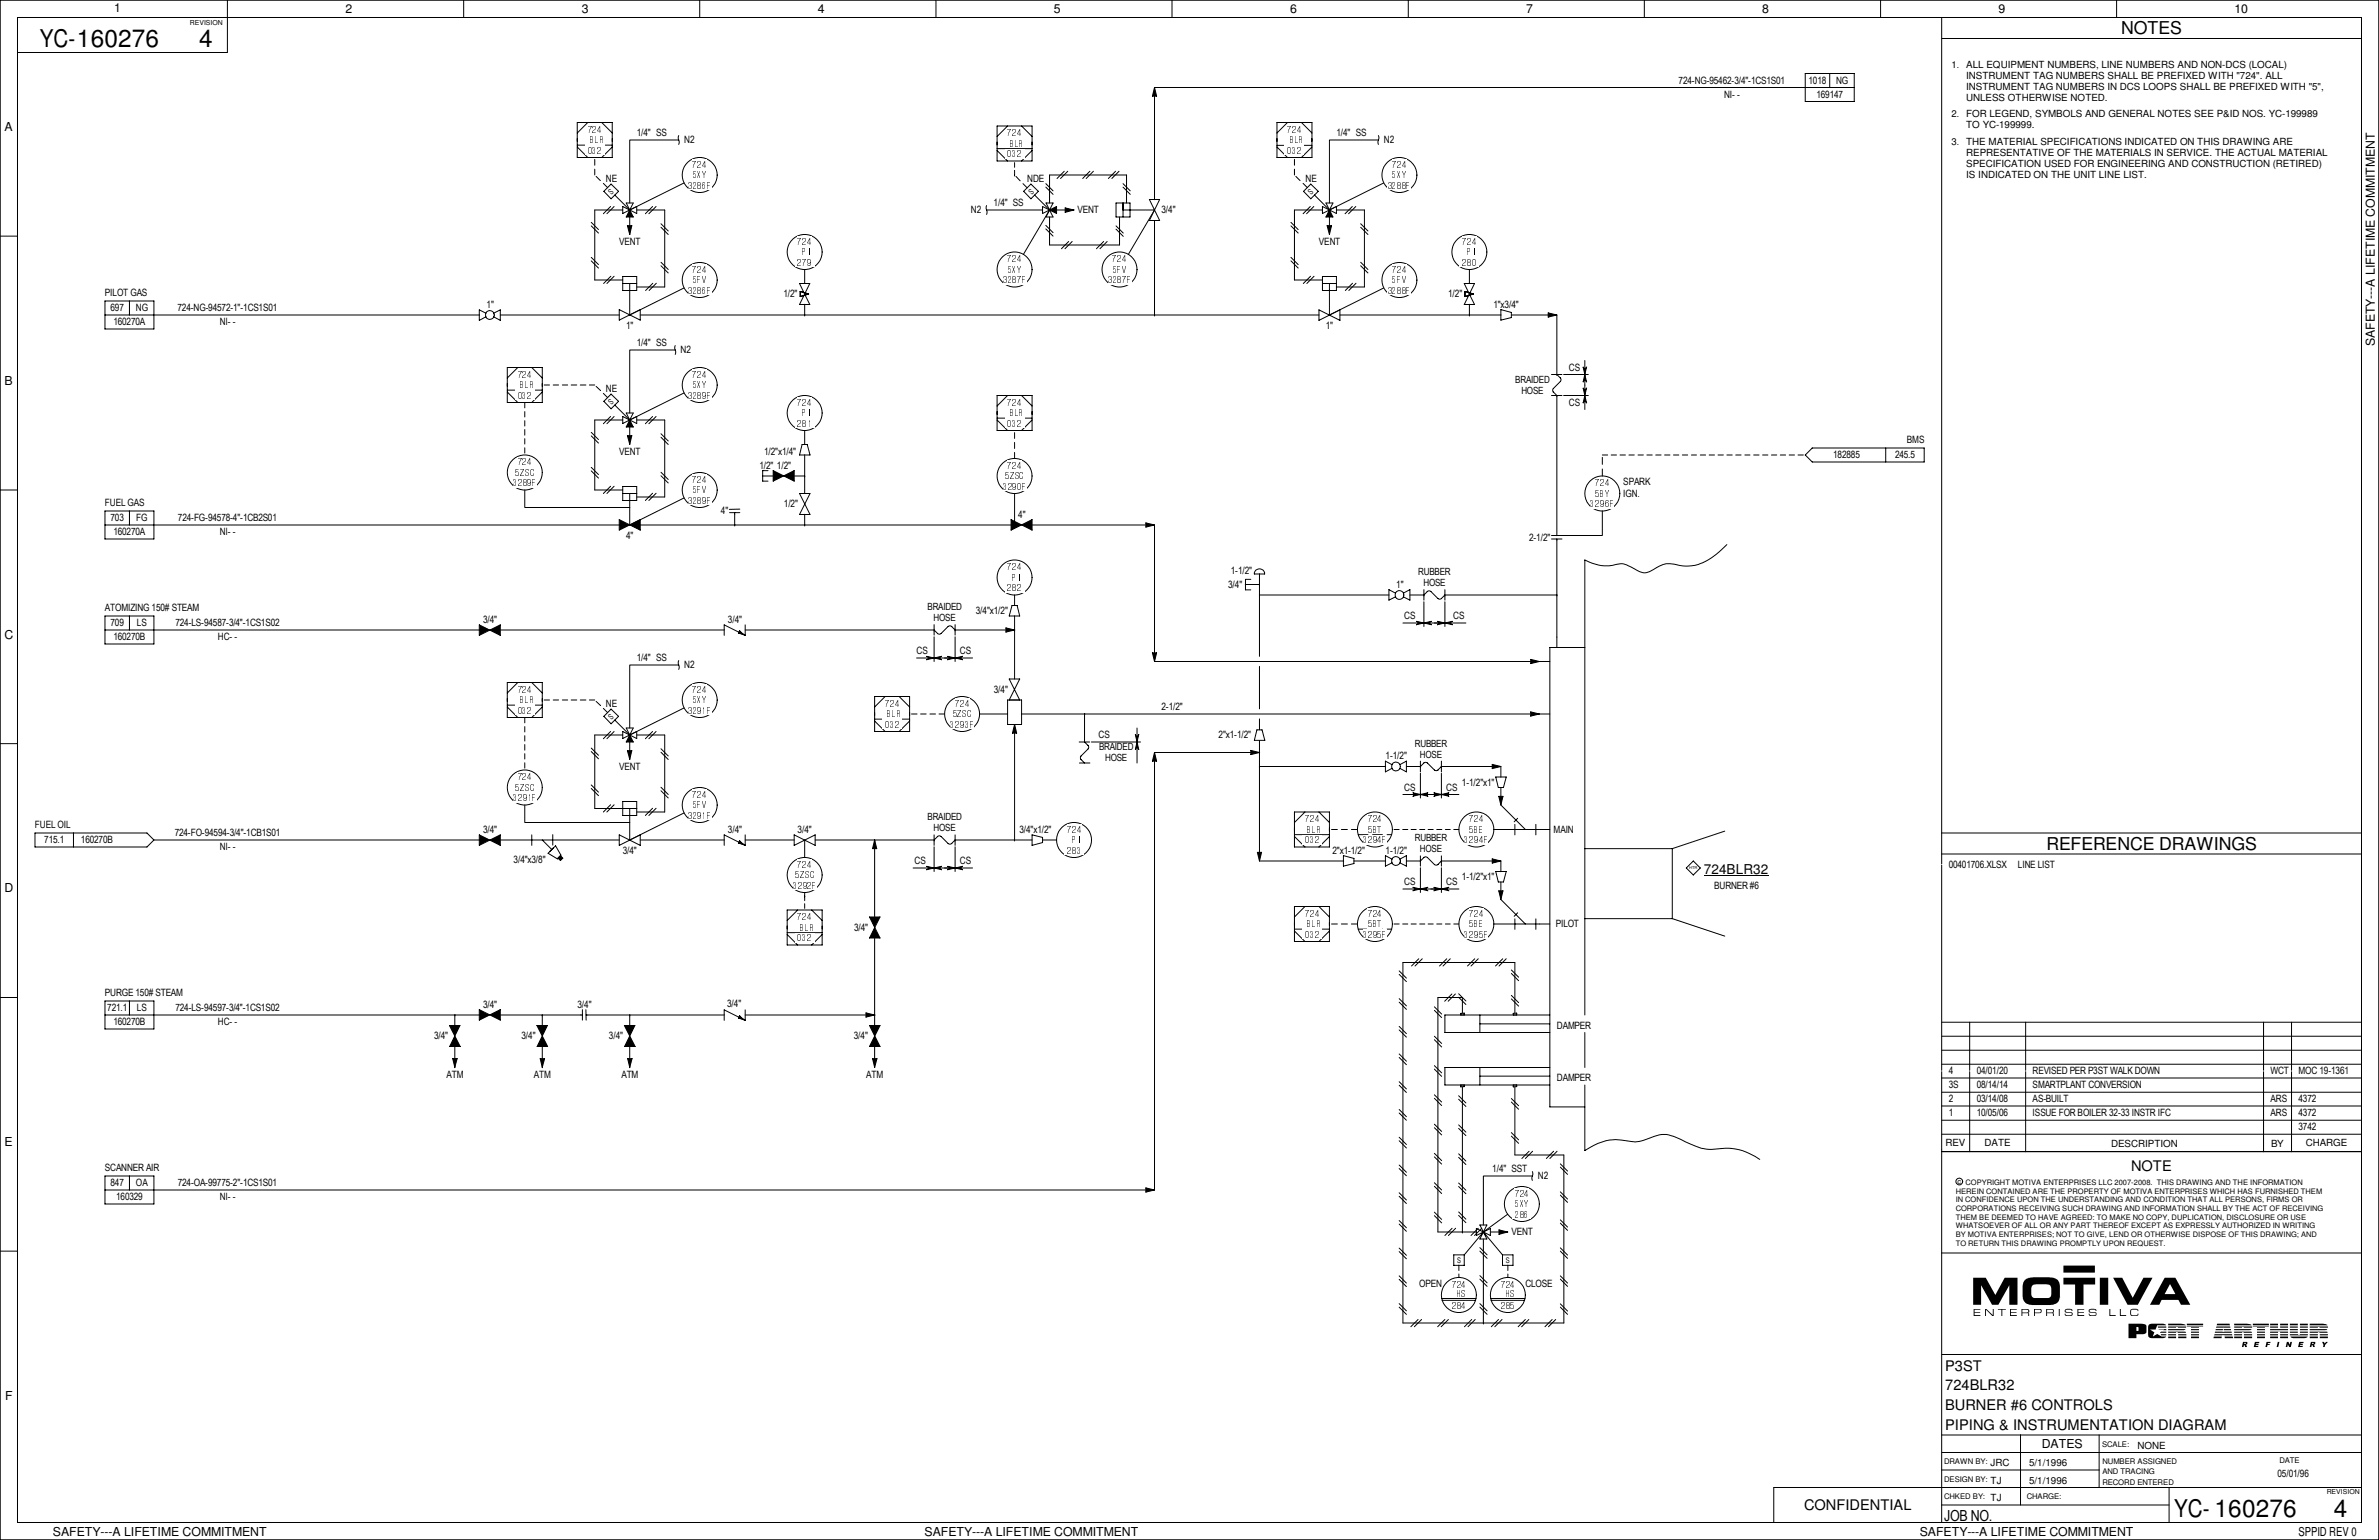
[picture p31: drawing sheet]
<svg xmlns="http://www.w3.org/2000/svg" width="432mm" height="279mm" viewBox="0 0 432 279" stroke-linecap="round" stroke-linejoin="round" font-family="sans-serif">
<defs><g id="words">
<g font-size="4.4">
<text x="7.2" y="8.6">YC-160276</text>
<text x="36.2" y="8.5">4</text>
<text x="394.6" y="275.3">YC- 160276</text>
<text x="423.6" y="275.2">4</text>
</g>
<g font-size="3.2">
<text x="385" y="6.2">NOTES</text>
<text x="371.4" y="154.1">REFERENCE DRAWINGS</text>
</g>
<text font-size="2.8" x="352.9" y="275.9">JOB NO.</text>
<g font-size="2.7">
<text x="386.8" y="212.4">NOTE</text>
<text x="353.1" y="248.7">P3ST</text>
<text x="353.1" y="252.3">724BLR32</text>
<text x="353.1" y="255.8">BURNER #6 CONTROLS</text>
<text x="353.1" y="259.4">PIPING &amp; INSTRUMENTATION DIAGRAM</text>
<text x="327.4" y="274">CONFIDENTIAL</text>
</g>
<text font-size="2.5" x="309.2" y="158.6">724BLR32</text>
<g font-size="2.2">
<text x="20.7" y="2.2">1</text>
<text x="62.7" y="2.4">2</text>
<text x="105.6" y="2.4">3</text>
<text x="148.4" y="2.4">4</text>
<text x="191.3" y="2.4">5</text>
<text x="234.1" y="2.4">6</text>
<text x="277" y="2.4">7</text>
<text x="319.9" y="2.4">8</text>
<text x="362.8" y="2.4">9</text>
<text x="405.6" y="2.4">10</text>
<text x=".8" y="23.8">A</text>
<text x="431" y="62.8" transform="rotate(-90 431 62.8)">SAFETY---A LIFETIME COMMITMENT</text>
<text x=".8" y="69.8">B</text>
<text x=".8" y="115.9">C</text>
<text x=".8" y="161.9">D</text>
<text x=".8" y="207.9">E</text>
<text x=".9" y="254">F</text>
<text x="370.6" y="262.7">DATES</text>
<text x="9.6" y="278.7">SAFETY---A LIFETIME COMMITMENT</text>
<text x="167.8" y="278.7">SAFETY---A LIFETIME COMMITMENT</text>
<text x="348.4" y="278.7">SAFETY---A LIFETIME COMMITMENT</text>
<text x="417.2" y="278.6">SPPID REV 0</text>
</g>
<g font-size="1.8">
<text x="304.7" y="15.2">724-NG-95462-3/4&quot;-1CS1S01</text>
<text x="312.9" y="17.8">NI- -</text>
<text x="328.3" y="15.2">1018</text>
<text x="329.7" y="17.8">169147</text>
<text x="333.2" y="15.2">NG</text>
<text x="356.9" y="12.4">ALL EQUIPMENT NUMBERS, LINE NUMBERS AND NON-DCS (LOCAL)</text>
<text x="356.9" y="14.4">INSTRUMENT TAG NUMBERS SHALL BE PREFIXED WITH &quot;724&quot;. ALL</text>
<text x="356.9" y="16.4">INSTRUMENT TAG NUMBERS IN DCS LOOPS SHALL BE PREFIXED WITH &quot;5&quot;,</text>
<text x="356.9" y="21.3">FOR LEGEND, SYMBOLS AND GENERAL NOTES SEE P&amp;ID NOS. YC-199989</text>
<text x="356.9" y="23.3">TO YC-199999.</text>
<text x="356.9" y="18.4">UNLESS OTHERWISE NOTED.</text>
<text x="115.6" y="24.8">1/4&quot; SS</text>
<text x="124.2" y="26">N2</text>
<text x="242.6" y="24.8">1/4&quot; SS</text>
<text x="251.2" y="26">N2</text>
<text x="356.9" y="26.4">THE MATERIAL SPECIFICATIONS INDICATED ON THIS DRAWING ARE</text>
<text x="356.9" y="28.4">REPRESENTATIVE OF THE MATERIALS IN SERVICE. THE ACTUAL MATERIAL</text>
<text x="109.9" y="33">NE</text>
<text x="186.4" y="33">NDE</text>
<text x="236.9" y="33">NE</text>
<text x="356.9" y="30.4">SPECIFICATION USED FOR ENGINEERING AND CONSTRUCTION (RETIRED)</text>
<text x="356.9" y="32.3">IS INDICATED ON THE UNIT LINE LIST.</text>
<text x="176.2" y="38.7">N2</text>
<text x="180.3" y="37.5">1/4&quot; SS</text>
<text x="195.6" y="38.7">VENT</text>
<text x="210.8" y="38.7">3/4&quot;</text>
<text x="112.4" y="44.4">VENT</text>
<text x="239.4" y="44.4">VENT</text>
<text x="19" y="53.8">PILOT GAS</text>
<text x="142.2" y="54">1/2&quot;</text>
<text x="262.8" y="54">1/2&quot;</text>
<text x="20.1" y="56.5">697</text>
<text x="20.6" y="59.1">160270A</text>
<text x="24.6" y="56.5">NG</text>
<text x="32.2" y="56.5">724-NG-94572-1&quot;-1CS1S01</text>
<text x="39.9" y="59.1">NI- -</text>
<text x="88.3" y="55.9">1&quot;</text>
<text x="113.6" y="59.7">1&quot;</text>
<text x="240.6" y="59.7">1&quot;</text>
<text x="271.1" y="55.9">1&quot;x3/4&quot;</text>
<text x="115.6" y="62.9">1/4&quot; SS</text>
<text x="123.5" y="64.1">N2</text>
<text x="109.9" y="71.1">NE</text>
<text x="275" y="69.5">BRAIDED</text>
<text x="276.1" y="71.5">HOSE</text>
<text x="284.7" y="67.3">CS</text>
<text x="284.7" y="73.7">CS</text>
<text x="112.4" y="82.5">VENT</text>
<text x="138.7" y="82.5">1/2&quot;x1/4&quot;</text>
<text x="332.7" y="83.2">182885</text>
<text x="344" y="83.2">245.5</text>
<text x="346.1" y="80.4">BMS</text>
<text x="137.8" y="85.1">1/2&quot; 1/2&quot;</text>
<text x="294.6" y="88.1">SPARK</text>
<text x="19" y="91.9">FUEL GAS</text>
<text x="20.1" y="94.6">703</text>
<text x="24.7" y="94.6">FG</text>
<text x="32.3" y="94.6">724-FG-94578-4&quot;-1CB2S01</text>
<text x="130.9" y="93.3">4&quot;</text>
<text x="142.3" y="92.1">1/2&quot;</text>
<text x="184.8" y="94">4&quot;</text>
<text x="294.6" y="90.1">IGN.</text>
<text x="20.6" y="97.2">160270A</text>
<text x="39.9" y="97.2">NI- -</text>
<text x="113.6" y="97.8">4&quot;</text>
<text x="277.5" y="98.1">2-1/2&quot;</text>
<text x="222.9" y="106.7">3/4&quot;</text>
<text x="223.4" y="104.1">1-1/2&quot;</text>
<text x="253.4" y="106.7">1&quot;</text>
<text x="257.4" y="104.4">RUBBER</text>
<text x="258.4" y="106.4">HOSE</text>
<text x="19.1" y="110.9">ATOMIZING 150# STEAM</text>
<text x="20.1" y="113.7">709</text>
<text x="24.8" y="113.7">LS</text>
<text x="31.8" y="113.7">724-LS-94587-3/4&quot;-1CS1S02</text>
<text x="87.7" y="113">3/4&quot;</text>
<text x="132.1" y="113">3/4&quot;</text>
<text x="168.4" y="110.7">BRAIDED</text>
<text x="169.5" y="112.7">HOSE</text>
<text x="177.1" y="111.5">3/4&quot;x1/2&quot;</text>
<text x="254.9" y="112.4">CS</text>
<text x="263.8" y="112.4">CS</text>
<text x="20.6" y="116.2">160270B</text>
<text x="39.5" y="116.2">HC- -</text>
<text x="166.3" y="118.7">CS</text>
<text x="174.2" y="118.7">CS</text>
<text x="115.6" y="120">1/4&quot; SS</text>
<text x="124.2" y="121.3">N2</text>
<text x="180.4" y="125.7">3/4&quot;</text>
<text x="109.9" y="128.3">NE</text>
<text x="210.8" y="128.9">2-1/2&quot;</text>
<text x="199.4" y="134">CS</text>
<text x="199.5" y="136.1">BRAIDED</text>
<text x="221.2" y="134">2&quot;x1-1/2&quot;</text>
<text x="251.5" y="137.8">1-1/2&quot;</text>
<text x="256.8" y="135.5">RUBBER</text>
<text x="257.7" y="137.5">HOSE</text>
<text x="112.4" y="139.7">VENT</text>
<text x="200.6" y="138.1">HOSE</text>
<text x="254.9" y="143.5">CS</text>
<text x="262.5" y="143.5">CS</text>
<text x="265.3" y="142.6">1-1/2&quot;x1&quot;</text>
<text x="168.4" y="148.8">BRAIDED</text>
<text x="6.3" y="150.3">FUEL OIL</text>
<text x="8" y="153">715.1</text>
<text x="14.7" y="153">160270B</text>
<text x="31.7" y="151.8">724-FO-94594-3/4&quot;-1CB1S01</text>
<text x="39.9" y="154.3">NI- -</text>
<text x="87.7" y="151.1">3/4&quot;</text>
<text x="113" y="154.9">3/4&quot;</text>
<text x="132.1" y="151.1">3/4&quot;</text>
<text x="144.8" y="151.1">3/4&quot;</text>
<text x="169.5" y="150.8">HOSE</text>
<text x="185" y="151.1">3/4&quot;x1/2&quot;</text>
<text x="241.9" y="154.9">2&quot;x1-1/2&quot;</text>
<text x="251.5" y="154.9">1-1/2&quot;</text>
<text x="256.8" y="152.7">RUBBER</text>
<text x="257.7" y="154.6">HOSE</text>
<text x="282" y="151.1">MAIN</text>
<text x="93.2" y="156.5">3/4&quot;x3/8&quot;</text>
<text x="166" y="156.8">CS</text>
<text x="174.2" y="156.8">CS</text>
<text x="254.9" y="160.7">CS</text>
<text x="262.5" y="160.7">CS</text>
<text x="265.3" y="159.7">1-1/2&quot;x1&quot;</text>
<text x="311.1" y="161.3">BURNER #6</text>
<text x="353.7" y="157.5">00401706.XLSX</text>
<text x="366.3" y="157.5">LINE LIST</text>
<text x="155" y="168.9">3/4&quot;</text>
<text x="282.4" y="168.3">PILOT</text>
<text x="19" y="180.8">PURGE 150# STEAM</text>
<text x="19.5" y="183.5">721.1</text>
<text x="24.8" y="183.5">LS</text>
<text x="31.8" y="183.5">724-LS-94597-3/4&quot;-1CS1S02</text>
<text x="87.7" y="182.9">3/4&quot;</text>
<text x="104.8" y="182.9">3/4&quot;</text>
<text x="132" y="182.7">3/4&quot;</text>
<text x="20.6" y="186.1">160270B</text>
<text x="39.5" y="186.1">HC- -</text>
<text x="78.8" y="188.6">3/4&quot;</text>
<text x="94.7" y="188.6">3/4&quot;</text>
<text x="110.5" y="188.6">3/4&quot;</text>
<text x="155" y="188.6">3/4&quot;</text>
<text x="282.6" y="186.7">DAMPER</text>
<text x="81" y="195.6">ATM</text>
<text x="96.9" y="195.6">ATM</text>
<text x="112.8" y="195.6">ATM</text>
<text x="157.2" y="195.6">ATM</text>
<text x="282.6" y="196.2">DAMPER</text>
<text x="353.7" y="197.5">3S</text>
<text x="353.7" y="194.9">4</text>
<text x="358.8" y="197.5">08/14/14</text>
<text x="358.8" y="194.9">04/01/20</text>
<text x="368.9" y="197.5">SMARTPLANT CONVERSION</text>
<text x="368.9" y="194.9">REVISED PER P3ST WALK DOWN</text>
<text x="412.1" y="194.9">WCT</text>
<text x="417.2" y="194.9">MOC 19-1361</text>
<text x="353.7" y="200">2</text>
<text x="353.7" y="202.6">1</text>
<text x="358.8" y="200">03/14/08</text>
<text x="358.8" y="202.6">10/05/06</text>
<text x="368.9" y="202.6">ISSUE FOR BOILER 32-33 INSTR IFC</text>
<text x="368.9" y="200">AS-BUILT</text>
<text x="412.1" y="200">ARS</text>
<text x="412.1" y="202.6">ARS</text>
<text x="417.2" y="200">4372</text>
<text x="417.2" y="202.6">4372</text>
<text x="353.1" y="208">REV</text>
<text x="360.2" y="207.9">DATE</text>
<text x="383.2" y="208">DESCRIPTION</text>
<text x="412.2" y="208">BY</text>
<text x="417.2" y="205.1">3742</text>
<text x="418.5" y="208">CHARGE</text>
<text x="19" y="212.5">SCANNER AIR</text>
<text x="20.1" y="215.3">847</text>
<text x="24.7" y="215.3">OA</text>
<text x="32.3" y="215.3">724-OA-99775-2&quot;-1CS1S01</text>
<text x="270.8" y="212.7">1/4&quot; SST</text>
<text x="279.1" y="214">N2</text>
<text x="21.1" y="217.8">160329</text>
<text x="39.9" y="217.8">NI- -</text>
<text x="274.3" y="224.2">VENT</text>
<text x="257.6" y="233.5">OPEN</text>
<text x="276.9" y="233.5">CLOSE</text>
<text x="388" y="262.8">NONE</text>
<text x="361.3" y="266">JRC</text>
<text x="361.3" y="269.2">TJ</text>
<text x="368.3" y="266">5/1/1996</text>
<text x="368.3" y="269.2">5/1/1996</text>
<text x="413.4" y="268">05/01/96</text>
<text x="361.3" y="272.4">TJ</text>
</g>
<g font-size="1.7">
<text x="354.2" y="12.4">1.</text>
<text x="354.2" y="21.3">2.</text>
<text x="106.6" y="24.1">724</text>
<text x="106.6" y="27.9">032</text>
<text x="107.1" y="26">BLR</text>
<text x="182.8" y="24.8">724</text>
<text x="182.8" y="28.6">032</text>
<text x="183.3" y="26.7">BLR</text>
<text x="233.6" y="24.1">724</text>
<text x="233.6" y="27.9">032</text>
<text x="234.1" y="26">BLR</text>
<text x="354.2" y="26.3">3.</text>
<text x="124.9" y="34.2">3286F</text>
<text x="125.7" y="30.5">724</text>
<text x="125.7" y="32.3">5XY</text>
<text x="251.9" y="34.2">3288F</text>
<text x="252.7" y="30.5">724</text>
<text x="252.7" y="32.3">5XY</text>
<text x="144.7" y="44.4">724</text>
<text x="145.6" y="46.4">PI</text>
<text x="182.8" y="47.6">724</text>
<text x="201.9" y="47.6">724</text>
<text x="265.4" y="44.4">724</text>
<text x="266.3" y="46.4">PI</text>
<text x="124.9" y="53.3">3286F</text>
<text x="125.7" y="49.5">724</text>
<text x="125.7" y="51.4">5FV</text>
<text x="144.7" y="48.3">279</text>
<text x="182" y="51.4">3287F</text>
<text x="182.9" y="49.5">5XY</text>
<text x="201.1" y="51.4">3287F</text>
<text x="201.9" y="49.5">5FV</text>
<text x="251.9" y="53.3">3288F</text>
<text x="252.7" y="49.5">724</text>
<text x="252.7" y="51.4">5FV</text>
<text x="265.4" y="48.3">280</text>
<text x="93.9" y="68.6">724</text>
<text x="94.4" y="70.5">BLR</text>
<text x="125.7" y="68.6">724</text>
<text x="125.7" y="70.4">5XY</text>
<text x="93.9" y="72.4">032</text>
<text x="124.9" y="72.3">3289F</text>
<text x="144.7" y="73.7">724</text>
<text x="144.7" y="77.5">281</text>
<text x="145.6" y="75.6">PI</text>
<text x="182.8" y="73.7">724</text>
<text x="182.8" y="77.5">032</text>
<text x="183.3" y="75.6">BLR</text>
<text x="93.1" y="88.3">3289F</text>
<text x="93.5" y="86.4">5ZSC</text>
<text x="93.9" y="84.5">724</text>
<text x="125.7" y="87.6">724</text>
<text x="125.7" y="89.5">5FV</text>
<text x="182" y="88.9">3290F</text>
<text x="182.4" y="87">5ZSC</text>
<text x="182.8" y="85.1">724</text>
<text x="289.5" y="88.3">724</text>
<text x="124.9" y="91.4">3289F</text>
<text x="288.7" y="92.1">3296F</text>
<text x="289.5" y="90.2">5BY</text>
<text x="182.8" y="103.5">724</text>
<text x="182.8" y="107.3">282</text>
<text x="183.7" y="105.4">PI</text>
<text x="93.9" y="125.7">724</text>
<text x="125.7" y="125.7">724</text>
<text x="93.9" y="129.5">032</text>
<text x="94.4" y="127.6">BLR</text>
<text x="124.9" y="129.5">3291F</text>
<text x="125.7" y="127.6">5XY</text>
<text x="160.6" y="128.3">724</text>
<text x="161.1" y="130.2">BLR</text>
<text x="172.9" y="130.2">5ZSC</text>
<text x="173.3" y="128.3">724</text>
<text x="160.6" y="132.1">032</text>
<text x="172.5" y="132.1">3293F</text>
<text x="93.5" y="143.5">5ZSC</text>
<text x="93.9" y="141.6">724</text>
<text x="93.1" y="145.4">3291F</text>
<text x="124.9" y="148.5">3291F</text>
<text x="125.7" y="144.8">724</text>
<text x="125.7" y="146.6">5FV</text>
<text x="236.8" y="149.2">724</text>
<text x="248.2" y="149.2">724</text>
<text x="266.7" y="149.2">724</text>
<text x="193.6" y="151.1">724</text>
<text x="193.6" y="154.9">283</text>
<text x="194.5" y="153">PI</text>
<text x="236.8" y="153">032</text>
<text x="237.3" y="151.1">BLR</text>
<text x="247.4" y="153">3294F</text>
<text x="248.2" y="151.1">5BT</text>
<text x="265.8" y="153">3294F</text>
<text x="266.7" y="151.1">5BE</text>
<text x="143.9" y="161.3">3292F</text>
<text x="144.3" y="159.4">5ZSC</text>
<text x="144.7" y="157.5">724</text>
<text x="144.7" y="167">724</text>
<text x="236.8" y="166.4">724</text>
<text x="248.2" y="166.4">724</text>
<text x="266.7" y="166.4">724</text>
<text x="144.7" y="170.8">032</text>
<text x="145.2" y="168.9">BLR</text>
<text x="236.8" y="170.2">032</text>
<text x="237.3" y="168.3">BLR</text>
<text x="247.4" y="170.2">3295F</text>
<text x="248.2" y="168.3">5BT</text>
<text x="265.8" y="170.2">3295F</text>
<text x="266.7" y="168.3">5BE</text>
<text x="274.9" y="217.2">724</text>
<text x="275" y="220.9">286</text>
<text x="275" y="219">5XY</text>
<text x="263.5" y="233.7">724</text>
<text x="272.4" y="233.7">724</text>
<text x="263.5" y="237.5">284</text>
<text x="264.4" y="235.3">HS</text>
<text x="272.4" y="237.5">285</text>
<text x="273.3" y="235.3">HS</text>
</g>
<g font-size="1.4">
<text x="111" y="35.4" transform="rotate(-45 111 35.4)">S</text>
<text x="187.3" y="35.3" transform="rotate(-45 187.3 35.3)">S</text>
<text x="238" y="35.4" transform="rotate(-45 238 35.4)">S</text>
<text x="111" y="73.5" transform="rotate(-45 111 73.5)">S</text>
<text x="111" y="130.6" transform="rotate(-45 111 130.6)">S</text>
<text x="355.3" y="214.8">c COPYRIGHT MOTIVA ENTERPRISES LLC 2007-2008. THIS DRAWING AND THE INFORMATION</text>
<text x="355" y="216.6">HEREIN CONTAINED ARE THE PROPERTY OF MOTIVA ENTERPRISES WHICH HAS FURNISHED THEM</text>
<text x="355" y="218.1">IN CONFIDENCE UPON THE UNDERSTANDING AND CONDITION THAT ALL PERSONS, FIRMS OR</text>
<text x="355" y="219.7">CORPORATIONS RECEIVING SUCH DRAWING AND INFORMATION SHALL BY THE ACT OF RECEIVING</text>
<text x="355" y="221.3">THEM BE DEEMED TO HAVE AGREED: TO MAKE NO COPY, DUPLICATION, DISCLOSURE OR USE</text>
<text x="355" y="222.9">WHATSOEVER OF ALL OR ANY PART THEREOF EXCEPT AS EXPRESSLY AUTHORIZED IN WRITING</text>
<text x="355" y="224.5">BY MOTIVA ENTERPRISES; NOT TO GIVE, LEND OR OTHERWISE DISPOSE OF THIS DRAWING; AND</text>
<text x="355" y="226.1">TO RETURN THIS DRAWING PROMPTLY UPON REQUEST.</text>
<text x="264.5" y="229.1">S</text>
<text x="273.3" y="229.1">S</text>
<text x="381.6" y="262.6">SCALE:</text>
<text x="352.9" y="265.7">DRAWN BY:</text>
<text x="352.9" y="268.9">DESIGN BY:</text>
<text x="381.6" y="267.5">AND TRACING</text>
<text x="381.6" y="269.4">RECORD ENTERED</text>
<text x="381.6" y="265.6">NUMBER ASSIGNED</text>
<text x="413.7" y="265.4">DATE</text>
<text x="352.9" y="272">CHKED BY:</text>
<text x="367.9" y="272">CHARGE:</text>
</g>
<g font-size="1.3">
<text x="34.5" y="4.5">REVISION</text>
<text x="422.3" y="271.1">REVISION</text>
</g>
<text font-size=".7" x="306.6" y="157.7">HTR</text>
</g></defs>
<g fill="none" stroke="#000" stroke-width=".18">
<path d="M0 0h431.8v279.4h-431.8zM261.7 235.6h6.2M261.7 235.9h6.1M263.9 227.7h1.9v1.9h-1.9zM265.8 227.7l3.4-4.2 3.5 4.2M268 222.9v1.3l2.5-1.3v1.3zM268.6 222.2h1.3l-1.3 2.6h1.3zM270.6 235.6h6.2M270.6 235.9h6.1M272.7 227.7h1.9v1.9h-1.9z"/>
<circle cx="95.2" cy="85.7" r="3.2"/>
<circle cx="264.8" cy="235" r="3.2"/>
<circle cx="273.7" cy="235" r="3.2"/>
</g>
<g fill="#fff">
<path d="M93.9 82.9h2.7v1.8h-2.7z" fill-rule="evenodd"/>
<path d="M93.1 86.7h4.3v1.8h-4.3z" fill-rule="evenodd"/>
<path d="M93.5 84.8h3.5v1.8h-3.5z" fill-rule="evenodd"/>
</g>
<circle cx="146" cy="74.9" r="3.2" fill="none" stroke="#000" stroke-width=".18"/>
<g fill="#fff">
<path d="M144.7 72.1h2.7v1.8h-2.7z" fill-rule="evenodd"/>
<path d="M144.3 75.9h3.5v1.8h-3.5z" fill-rule="evenodd"/>
<path d="M144.7 74h2.7v1.8h-2.7z" fill-rule="evenodd"/>
</g>
<circle cx="290.8" cy="89.5" r="3.2" fill="none" stroke="#000" stroke-width=".18"/>
<g fill="#fff">
<path d="M289.5 86.7h2.6v1.8h-2.6z" fill-rule="evenodd"/>
<path d="M288.7 90.6h4.3v1.7h-4.3z" fill-rule="evenodd"/>
<path d="M289.5 88.6h2.6v1.8h-2.6z" fill-rule="evenodd"/>
</g>
<circle cx="266.7" cy="45.7" r="3.2" fill="none" stroke="#000" stroke-width=".18"/>
<g fill="#fff">
<path d="M265.4 42.9h2.6v1.8h-2.6z" fill-rule="evenodd"/>
<path d="M265 46.7h3.4v1.8h-3.4z" fill-rule="evenodd"/>
<path d="M265.4 44.8h2.6v1.8h-2.6z" fill-rule="evenodd"/>
</g>
<g fill="none" stroke="#000" stroke-width=".18">
<path d="M239.4 56.2v1.9l3.8-1.9v1.9zM240 51.4h2.6M240 50.2h2.6v2.5h-2.6zM241.3 51.4v5.7"/>
<circle cx="268" cy="150.5" r="3.2"/>
</g>
<g fill="#fff">
<path d="M266.7 147.7h2.6v1.8h-2.6z" fill-rule="evenodd"/>
<path d="M265.8 151.5h4.3v1.8h-4.3z" fill-rule="evenodd"/>
<path d="M266.7 149.6h2.6v1.8h-2.6z" fill-rule="evenodd"/>
</g>
<g fill="none" stroke="#000" stroke-width=".18">
<path d="M246.5 151.4h1.8M249.1 151.4h1.8M251.8 151.4h.8"/>
<circle cx="249.5" cy="150.5" r="3.2"/>
</g>
<g fill="#fff">
<path d="M248.2 147.7h2.7v1.8h-2.7z" fill-rule="evenodd"/>
<path d="M247.4 151.5h4.3v1.8h-4.3z" fill-rule="evenodd"/>
<path d="M248.2 149.6h2.7v1.8h-2.7z" fill-rule="evenodd"/>
</g>
<path d="M234.9 151.8l2 1.9M234.9 147.3h6.4v6.4h-6.4zM234.9 151.4h6.4M236.9 147.3l-2 1.9M239.4 147.3l1.9 1.9M241.3 151.8l-1.9 1.9" fill="none" stroke="#000" stroke-width=".18"/>
<g fill="#fff">
<path d="M236.8 147.7h2.6v1.8h-2.6z" fill-rule="evenodd"/>
<path d="M236.4 151.5h3.5v1.8h-3.5z" fill-rule="evenodd"/>
<path d="M236.4 149.6h3.5v1.8h-3.5z" fill-rule="evenodd"/>
</g>
<path d="M231.8 26.7l1.9 1.9M231.8 22.2h6.3v6.4h-6.3zM231.8 26.4h6.3M233.7 22.2l-1.9 1.9M236.2 22.2l1.9 1.9M238.1 26.7l-1.9 1.9M113 89.5h2.6M113 88.3h2.6v2.5h-2.6zM114.3 89.5v5.7" fill="none" stroke="#000" stroke-width=".18"/>
<g fill="#fff">
<path d="M233.6 22.6h2.7v1.8h-2.7z" fill-rule="evenodd"/>
<path d="M233.2 26.4h3.5v1.8h-3.5z" fill-rule="evenodd"/>
<path d="M233.2 24.5h3.5v1.8h-3.5z" fill-rule="evenodd"/>
</g>
<g fill="none" stroke="#000" stroke-width=".18">
<path d="M112.4 56.2v1.9l3.8-1.9v1.9zM113 51.4h2.6M113 50.2h2.6v2.5h-2.6zM114.3 51.4v5.7"/>
<circle cx="268" cy="167.6" r="3.2"/>
</g>
<g fill="#fff">
<path d="M266.7 164.8h2.6v1.8h-2.6z" fill-rule="evenodd"/>
<path d="M265.8 168.7h4.3v1.7h-4.3z" fill-rule="evenodd"/>
<path d="M266.7 166.8h2.6v1.7h-2.6z" fill-rule="evenodd"/>
</g>
<path d="M234.9 168.9l2 1.9M234.9 164.5h6.4v6.3h-6.4zM234.9 168.6h6.4M236.9 164.5l-2 1.9M239.4 164.5l1.9 1.9M241.3 168.9l-1.9 1.9" fill="none" stroke="#000" stroke-width=".18"/>
<g fill="#fff">
<path d="M236.8 164.8h2.6v1.8h-2.6z" fill-rule="evenodd"/>
<path d="M236.4 168.7h3.5v1.7h-3.5z" fill-rule="evenodd"/>
<path d="M236.4 166.8h3.5v1.7h-3.5z" fill-rule="evenodd"/>
</g>
<g fill="none" stroke="#000" stroke-width=".18">
<path d="M246.5 168.6h1.8M249.1 168.6h1.8M251.8 168.6h.8"/>
<circle cx="249.5" cy="167.6" r="3.2"/>
</g>
<g fill="#fff">
<path d="M248.2 164.8h2.7v1.8h-2.7z" fill-rule="evenodd"/>
<path d="M247.4 168.7h4.3v1.7h-4.3z" fill-rule="evenodd"/>
<path d="M248.2 166.8h2.7v1.7h-2.7z" fill-rule="evenodd"/>
</g>
<circle cx="184.1" cy="104.8" r="3.2" fill="none" stroke="#000" stroke-width=".18"/>
<g fill="#fff">
<path d="M182.8 102h2.7v1.8h-2.7z" fill-rule="evenodd"/>
<path d="M182.4 105.8h3.5v1.8h-3.5z" fill-rule="evenodd"/>
<path d="M182.8 103.9h2.7v1.8h-2.7z" fill-rule="evenodd"/>
</g>
<circle cx="174.6" cy="129.5" r="3.2" fill="none" stroke="#000" stroke-width=".18"/>
<g fill="#fff">
<path d="M173.3 126.7h2.6v1.8h-2.6z" fill-rule="evenodd"/>
<path d="M172.5 130.6h4.3v1.7h-4.3z" fill-rule="evenodd"/>
<path d="M172.9 128.7h3.5v1.7h-3.5z" fill-rule="evenodd"/>
</g>
<path d="M158.7 130.8l2 1.9M158.7 126.4h6.4v6.3h-6.4zM158.7 130.5h6.4M160.7 126.4l-2 1.9M163.2 126.4l1.9 1.9M165.1 130.8l-1.9 1.9" fill="none" stroke="#000" stroke-width=".18"/>
<g fill="#fff">
<path d="M160.6 126.7h2.6v1.8h-2.6z" fill-rule="evenodd"/>
<path d="M160.2 130.6h3.5v1.7h-3.5z" fill-rule="evenodd"/>
<path d="M160.2 128.7h3.5v1.7h-3.5z" fill-rule="evenodd"/>
</g>
<path d="M104.8 26.7l1.9 1.9M104.8 22.2h6.3v6.4h-6.3zM104.8 26.3h6.3M106.7 22.2l-1.9 1.9M109.2 22.2l1.9 1.9M111.1 26.7l-1.9 1.9" fill="none" stroke="#000" stroke-width=".18"/>
<g fill="#fff">
<path d="M106.6 22.6h2.7v1.8h-2.7z" fill-rule="evenodd"/>
<path d="M106.2 26.4h3.5v1.8h-3.5z" fill-rule="evenodd"/>
<path d="M106.2 24.5h3.5v1.8h-3.5z" fill-rule="evenodd"/>
</g>
<circle cx="146" cy="45.7" r="3.2" fill="none" stroke="#000" stroke-width=".18"/>
<g fill="#fff">
<path d="M144.7 42.9h2.7v1.8h-2.7z" fill-rule="evenodd"/>
<path d="M144.3 46.7h3.5v1.8h-3.5z" fill-rule="evenodd"/>
<path d="M144.7 44.8h2.7v1.8h-2.7z" fill-rule="evenodd"/>
</g>
<path d="M92.1 128.3l1.9 1.9M92.1 123.8h6.3v6.4h-6.3zM92.1 127.9h6.3M94 123.8l-1.9 1.9M96.5 123.8l1.9 1.9M98.4 128.3l-1.9 1.9M112.4 151.5v1.9l3.8-1.9v1.9zM113 146.7h2.6M113 145.4h2.6v2.6h-2.6zM114.3 146.7v5.7" fill="none" stroke="#000" stroke-width=".18"/>
<g fill="#fff">
<path d="M93.9 124.2h2.7v1.8h-2.7z" fill-rule="evenodd"/>
<path d="M93.5 128h3.5v1.8h-3.5z" fill-rule="evenodd"/>
<path d="M93.5 126.1h3.5v1.8h-3.5z" fill-rule="evenodd"/>
</g>
<g fill="none" stroke="#000" stroke-width=".18">
<path d="M202.6 36.8h2.5v2.6h-2.5zM203.8 38.1h5.7M203.8 36.8v2.6M208.6 36.2h1.9l-1.9 3.8h1.9z"/>
<circle cx="95.2" cy="142.9" r="3.2"/>
</g>
<g fill="#fff">
<path d="M93.9 140.1h2.7v1.8h-2.7z" fill-rule="evenodd"/>
<path d="M93.1 143.9h4.3v1.8h-4.3z" fill-rule="evenodd"/>
<path d="M93.5 142h3.5v1.8h-3.5z" fill-rule="evenodd"/>
</g>
<path d="M181 27.3l1.9 1.9M181 22.9h6.3v6.3h-6.3zM181 27h6.3M182.9 22.9l-1.9 1.9M185.4 22.9l1.9 1.9M187.3 27.3l-1.9 1.9" fill="none" stroke="#000" stroke-width=".18"/>
<g fill="#fff">
<path d="M182.8 23.2h2.7v1.8h-2.7z" fill-rule="evenodd"/>
<path d="M182.4 27.1h3.5v1.7h-3.5z" fill-rule="evenodd"/>
<path d="M182.4 25.1h3.5v1.8h-3.5z" fill-rule="evenodd"/>
</g>
<path d="M92.1 71.1l1.9 1.9M92.1 66.7h6.3v6.3h-6.3zM92.1 70.8h6.3M94 66.7l-1.9 1.9M96.5 66.7l1.9 1.9M98.4 71.1l-1.9 1.9" fill="none" stroke="#000" stroke-width=".18"/>
<g fill="#fff">
<path d="M93.9 67.1h2.7v1.7h-2.7z" fill-rule="evenodd"/>
<path d="M93.5 70.9h3.5v1.7h-3.5z" fill-rule="evenodd"/>
<path d="M93.5 69h3.5v1.7h-3.5z" fill-rule="evenodd"/>
</g>
<circle cx="194.9" cy="152.4" r="3.2" fill="none" stroke="#000" stroke-width=".18"/>
<g fill="#fff">
<path d="M193.6 149.6h2.7v1.8h-2.7z" fill-rule="evenodd"/>
<path d="M193.2 153.4h3.5v1.8h-3.5z" fill-rule="evenodd"/>
<path d="M193.6 151.5h2.7v1.8h-2.7z" fill-rule="evenodd"/>
</g>
<circle cx="146" cy="158.8" r="3.2" fill="none" stroke="#000" stroke-width=".18"/>
<g fill="#fff">
<path d="M144.7 156h2.7v1.7h-2.7z" fill-rule="evenodd"/>
<path d="M143.9 159.8h4.3v1.7h-4.3z" fill-rule="evenodd"/>
<path d="M144.3 157.9h3.5v1.7h-3.5z" fill-rule="evenodd"/>
</g>
<path d="M142.9 169.5l1.9 1.9M142.9 165.1h6.3v6.3h-6.3zM142.9 169.2h6.3M144.8 165.1l-1.9 1.9M147.3 165.1l1.9 1.9M149.2 169.5l-1.9 1.9" fill="none" stroke="#000" stroke-width=".18"/>
<g fill="#fff">
<path d="M144.7 165.5h2.7v1.8h-2.7z" fill-rule="evenodd"/>
<path d="M144.3 169.3h3.5v1.8h-3.5z" fill-rule="evenodd"/>
<path d="M144.3 167.4h3.5v1.8h-3.5z" fill-rule="evenodd"/>
</g>
<path d="M181 76.2l1.9 1.9M181 71.8h6.3v6.3h-6.3zM181 75.9h6.3M182.9 71.8l-1.9 1.9M185.4 71.8l1.9 1.9M187.3 76.2l-1.9 1.9" fill="none" stroke="#000" stroke-width=".18"/>
<g fill="#fff">
<path d="M182.8 72.1h2.7v1.8h-2.7z" fill-rule="evenodd"/>
<path d="M182.4 75.9h3.5v1.8h-3.5z" fill-rule="evenodd"/>
<path d="M182.4 74h3.5v1.8h-3.5z" fill-rule="evenodd"/>
</g>
<circle cx="184.1" cy="86.4" r="3.2" fill="none" stroke="#000" stroke-width=".18"/>
<g fill="#fff">
<path d="M182.8 83.6h2.7v1.7h-2.7z" fill-rule="evenodd"/>
<path d="M182 87.4h4.3v1.8h-4.3z" fill-rule="evenodd"/>
<path d="M182.4 85.5h3.5v1.7h-3.5z" fill-rule="evenodd"/>
</g>
<g fill="none" stroke="#000" stroke-width=".18">
<path d="M327.7 15.9h-118.2v20.3M107.9 28.9v1.1M107.9 30.7v1M108.2 32l.8 .8M109.5 33.3l.8 .7M110.8 37.5l-1.3 1.3M111.5 37.5l-1.3 1.3M113 38.1h-5.1v12.7h5.1M114.3 39.4v3.1M115.6 38.1h5v14h-5M118.4 37.5l-1.3 1.3M119.1 37.5l-1.3 1.3"/>
<path d="M123.2 25.4h-8.9v11.4M179.1 38.1h10.1M184.1 31.7h.1M184.1 29.5v.9M184.1 30.9v.8M184.4 32l.8 .8M185.7 33.3l.7 .8M189.8 33.3l1.3 1.3M189.8 34l1.3 1.3M190.5 36.8v-5.1h14v5.1M190.5 39.4v5h12.7v-5M191.8 38.1h3.1"/>
<path d="M193.2 31.1l-1.3 1.3M193.8 31.1l-1.3 1.3M197.8 31.1l-1.3 1.3M198.5 31.1l-1.4 1.3M202.5 31.1l-1.3 1.3M203.1 31.1l-1.3 1.3M203.8 34l1.3 1.3M203.8 33.3l1.3 1.3M234.9 28.9v1.1M234.9 30.7v1M235.2 32l.8 .8M236.5 33.3l.8 .7"/>
<path d="M237.8 37.5l-1.3 1.3M238.5 37.5l-1.3 1.3M240 38.1h-5.1v12.7h5.1M241.3 39.4v3.1M242.6 38.1h5v14h-5M245.4 37.5l-1.3 1.3M246.1 37.5l-1.3 1.3M250.2 25.4h-8.9v11.4M27.9 57.1h59.1M88.2 56.8l-1.2-.6v1.9l1.2-.6M89.6 56.8l1.2-.6v1.9l-1.2-.6M90.8 57.1h21.6"/>
<path d="M107.3 41l1.3 1.3M107.3 40.3l1.3 1.4M107.3 47.3l1.3 1.3M107.3 46.7l1.3 1.3M110.9 50.1l-1.3 1.3M111.5 50.1l-1.3 1.3M116.2 57.1h123.2M118.5 51.4l-1.3 1.3M119.1 51.4l-1.3 1.3M120 47.6l1.3 1.3M120 48.2l1.3 1.3M120 40.6l1.3 1.3"/>
<path d="M120 41.2l1.3 1.3M145.1 51.4h1.9l-1.9 3.8h1.9zM145.2 52.9l1.6 .4-1.6 .5zM146 57.1h.1M146 48.9v2.5M146 55.2v1.9M189.8 40.9l1.3 1.3M189.8 41.5l1.3 1.3M194 43.8l-1.3 1.3M194.6 43.8l-1.3 1.3M200.3 43.8l-1.3 1.3M201 43.8l-1.4 1.3"/>
<path d="M202.6 41.6l1.3 1.3M202.6 41l1.3 1.3M209.5 57.1h.1M209.5 40v17.2M234.3 41l1.3 1.3M234.3 40.3l1.3 1.4M234.3 47.3l1.3 1.3M234.3 46.7l1.3 1.3M237.9 50.1l-1.3 1.3M238.5 50.1l-1.3 1.3M243.2 57.1h29.3M245.5 51.4l-1.3 1.3"/>
<path d="M246.1 51.4l-1.3 1.3M247 47.6l1.3 1.3M247 48.2l1.3 1.3M247 40.6l1.3 1.3M247 41.2l1.3 1.3M265.8 51.4h1.8l-1.8 3.8h1.8zM265.9 52.9l1.5 .4-1.5 .5zM266.7 57.1h.1M266.7 48.9v2.5M266.7 55.2v1.9M272.4 56.2l1.9 .5v.9l-1.9 .5zM281 56.8l1.6 .3-1.6 .4z"/>
<path d="M95.2 73v1M95.2 74.7v.9M95.2 76.3v1M95.2 77.9v1.1M95.2 79.6v1M98.8 69.8h.9M100.4 69.8h1M102.1 69.8h.9M103.7 69.8h1M105.3 69.8h1M107 69.8h.9M107.3 79.1l1.3 1.3"/>
<path d="M107.3 78.4l1.3 1.4M108.2 70.1l.8 .8M109.5 71.4l.8 .7M110.8 75.6l-1.3 1.3M111.5 75.6l-1.3 1.3M113 76.2h-5.1v12.7h5.1M114.3 77.5v3.1M115.6 76.2h5v14h-5M118.4 75.6l-1.3 1.3M119.1 75.6l-1.3 1.3M120 78.7l1.3 1.3M120 79.3l1.3 1.3"/>
<path d="M122.6 63.5h-8.3v11.4M146 78.1v2.5M184.1 78.5v1M281.6 67.9h1.9M281.6 71.8h1.9M281.9 71.1l.7 .7M282.6 67.9l.6 .7M283.2 68.5l.1 .6-1.4 1.5v.6M283.8 67.9h4.5M283.8 71.8h4.5M287.4 70.4a3.2 3.2 0 0 1 0 2.7M287.4 70.4l.3 .5"/>
<path d="M287.4 66.7h.1M287.4 73h.1M287.6 68.2h.1M287.6 71.5h.1M287.7 67.9l.3 1.4M287.7 68.9l.3 .4M287.7 71.7l.3 1.4M287.7 72.7l.3 .4M287.7 65.4v8.9M287.7 67.1l-.3-.5a3.2 3.2 0 0 1 0 2.7M287.7 68.8l-.3 .5M287.7 72.6l-.3 .5"/>
<path d="M287.9 66.7h.1M287.9 73h.1M288 66.6l-.3 1.4M288 70.4l-.3 1.4M288 66.6l-.3 .4M288 70.4l-.3 .4M27.9 95.2h84.5M95.2 88.9v3.2h19.1M95.2 81.2v1M107.3 85.4l1.3 1.3M107.3 84.8l1.3 1.3M110.8 88.2l-1.3 1.3"/>
<path d="M111.5 88.2l-1.3 1.3M116.2 95.2h67.4M118.4 89.5l-1.3 1.3M119.1 89.5l-1.3 1.3M120 85.7l1.3 1.3M120 86.3l1.3 1.3M132.4 93h1.9M133.3 95.2h.1M133.3 93v2.2M134.3 92.4h-1.9M138.4 86.4h1.9M139.4 85.4h-1v1.9h1"/>
<path d="M140.3 85.4l3.8 1.9v-1.9l-3.8 1.9zM144.1 86.4h1.9M145.1 89.5h1.9l-1.9 3.8h1.9zM145.6 80.6h.9l.5 1.9h-1.9zM146 95.2h.1M146 86.4h.1M146 82.5v7M146 93.3v1.9M184.1 80.3v1.1M184.1 82.1v1.1M184.1 89.5v5.1M187.3 95.2h22.2v24.8h69.9"/>
<path d="M290.8 92.7v4.5h-7.3M290.8 82.5h1M290.8 83v1.2M290.8 85.1v1.3M292.4 82.5h1M294 82.5h1M295.7 82.5h.9M297.3 82.5h1M298.9 82.5h1M300.5 82.5h1M302.1 82.5h1M303.7 82.5h1"/>
<path d="M305.4 82.5h.9M307 82.5h.9M308.6 82.5h1M310.2 82.5h1M311.8 82.5h1M313.4 82.5h1M315 82.5h1M316.7 82.5h.9M318.3 82.5h1M319.9 82.5h1M321.5 82.5h1M323.1 82.5h1"/>
<path d="M324.7 82.5h1M326.3 82.5h1M27.9 114.3h59.1M87 113.4v1.9l3.8-1.9v1.9zM90.8 114.3h40.7M131.4 115.3v-1.9l3.9 1.9M134 114.9l1.3 .4M134.2 114.5l1.1 .8M134.2 114.5l.2 .3-.4 .1M134.2 114.5l.5 .5-.7-.1M134.2 114.5l-.2 .4M135.3 113.4v1.9"/>
<path d="M166.4 119.4h10.1M168.2 119.1a3.2 3.2 0 0 0 2.7 0M168.2 119.1l.5 .3M168.6 119.4l-.4 .3M169.5 119.4l1.4 .3M169.5 113.3v1.9M169.5 115.5v4.5M169.5 114.3l.7 .6M169.6 119.4l-1.4 .3M170.5 119.4l.4 .3M170.9 119.1l-.5 .3M172.4 119.4l-.4 .3"/>
<path d="M172.7 113.7l.7 .6M172.8 113.7l-.6-.1-1.5 1.4-.6-.1M173.3 119.4l1.4 .3M173.4 113.3v1.9M173.4 115.5v4.5M173.4 119.4l-1.4 .3M174.3 119.4l.4 .3M174.7 119.1l-.5 .3M174.7 119.1a3.2 3.2 0 0 1-2.7 0l.5 .3M184.1 114.3h.1M184.1 107.9v2M184.1 111.7v2.6"/>
<path d="M226 106h2.6M227 105.1h-.9v1.9h.9M228 103.4a.96 .96 0 0 1 1-.1 .96 .96 0 0 1 .5 .8h-1.8v-.2zM228.6 107.9h.1M228.6 107.9h23.5M253.3 107.6l-1.2-.6v1.9l1.2-.6M254.6 113h11.5M254.7 107.6l1.2-.6v1.9l-1.2-.6M257.1 112.7a3.2 3.2 0 0 0 2.7 0l-.5 .4M257.1 112.7l.5 .4M257.5 113l-.4 .4M258.4 113l1.4 .3"/>
<path d="M258.4 107v1.9M258.4 109.2v4.5M258.5 113l-1.4 .3M259 107.3l.6-.1 1.5 1.5 .6-.1M259.1 107.3l-.7 .6M259.4 113l.4 .4M260.9 112.7a3.2 3.2 0 0 0 2.7 0M260.9 112.7l.5 .4M261.3 113l-.4 .4M262.2 113l1.4 .3M262.3 107.9l-.7 .7M262.3 107v1.9"/>
<path d="M262.3 109.2v4.5M262.3 113l-1.4 .3M263.2 113l.4 .4M263.6 112.7l-.5 .4M95.2 130.2v.9M95.2 131.8v1M95.2 133.5v1M95.2 135.1v1M95.2 136.7v1M95.2 138.4v1M98.8 127h.9M100.4 127h1"/>
<path d="M102.1 127h.9M103.7 127h1M105.3 127h1M107 127h.9M107.3 136.4l1.3 1.3M107.3 135.7l1.3 1.3M108.2 127.3l.8 .7M109.5 128.5l.8 .8M110.8 132.7l-1.3 1.3M111.5 132.7l-1.3 1.3M113 133.3h-5.1v13.4h5.1M114.3 134.6v3.2"/>
<path d="M115.6 133.3h5v14h-5M118.4 132.7l-1.3 1.3M119.1 132.7l-1.3 1.3M120 135.8l1.3 1.4M120 136.5l1.3 1.3M123.2 120.6h-8.9v11.5M165.4 129.5h1.1M167.1 129.5h1M168.8 129.5h1M170.4 129.5h1M177.8 129.5h5.1M183.2 123.2l1.9 3.8h-1.9l1.9-3.8z"/>
<path d="M185.4 129.5h94M195.9 134.6h1.9M195.9 138.4h1.9M196.2 137.8l.6 .6M196.8 129.5h.1M196.8 134.6l.7 .7M197.5 135.2l.1 .6-1.5 1.5 .1 .5M198.1 134.6h8.9M206.1 133.3a3.2 3.2 0 0 1 0 2.7M206.1 133.3l.3 .4M206.1 133.3h.1M206.3 135h.2"/>
<path d="M206.4 134.6l.3 1.3M206.4 135.6l.3 .4M206.4 132.1v6.3M206.4 135.5l-.3 .4M206.6 133.3h.1M206.7 133.3l-.3 1.4M206.7 133.3l-.3 .4M228.6 139.1h22.9M228.6 136.5h-19.1v79.4h-181.6M252.6 138.7l-1.1-.6v1.9l1.1-.6M254.1 138.7l1.2-.6v1.9l-1.2-.6M257.8 138.1v1.9"/>
<path d="M258.4 138.4l.6-.1 1.5 1.5 .5-.1M258.4 138.4l-.6 .7M261.6 139.1l-.6 .6M261.6 138.1v1.9M277.8 129.2l1.6 .3-1.6 .4zM27.9 152.4h59.1M87 151.5l3.8 1.9v-1.9l-3.8 1.9zM90.8 152.4h21.6M95.2 146v3.2h19.1M96.5 151.5v1.9M98.4 152.4l1.8 1.7M100.3 151.4v1.9"/>
<path d="M100.5 153.8l-.7 .6M100.8 153.5l1 1.7-.6 .6-1.7-1zM101.3 155.7l.4-.5 .5 .5-.5 .4zM107.3 143l1.3 1.4M107.3 142.4l1.3 1.3M110.8 146l-1.3 1.3M111.5 146l-1.3 1.3M116.2 152.4h15.2M118.4 146.6l-1.3 1.4M119.1 146.6l-1.3 1.4M120 142.8l1.3 1.3M120 143.5l1.3 1.3"/>
<path d="M131.4 153.4v-1.9l3.9 1.9M134 153l1.3 .4M134.2 152.6l1.1 .8M134.2 152.6l.2 .3-.4 .1M134.2 152.6l.5 .5-.7-.1M134.2 152.6l-.2 .4M135.3 152.4h8.8M135.3 151.5v1.9M144.1 151.5v1.9l3.9-1.9v1.9zM146 152.4v3.2M148 152.4h10.7M158.7 152.4h.1"/>
<path d="M158.7 152.4v14M165.7 157.5h10.8M168.2 157.2a3.2 3.2 0 0 0 2.7 0M168.2 157.2l.5 .3M168.6 157.5l-.4 .3M169.5 157.5l1.4 .3M169.5 151.5v1.9M169.5 153.6v4.5M169.6 157.5l-1.4 .3M170.1 151.8l.6-.1 1.5 1.4 .6-.1M170.2 151.8l-.7 .6M170.5 157.5l.4 .3"/>
<path d="M170.9 157.2l-.5 .3M172.4 157.5l-.4 .3M173.3 157.5l1.4 .3M173.4 152.4l-.7 .6M173.4 151.5v1.9M173.4 153.6v4.5M173.4 157.5l-1.4 .3M174.3 157.5l.4 .3M174.7 157.2l-.5 .3M174.7 157.2a3.2 3.2 0 0 1-2.7 0l.5 .3M187.3 151.5l1.9 .4v1l-1.9 .5zM189.2 152.4h2.6"/>
<path d="M241.7 150.5h1M243.5 150.5h1.1M245.3 150.5h1.1M252.6 155.9l-1.1-.7v1.9l1.1-.6M253 150.5h1M254.1 155.9l1.2-.7v1.9l-1.2-.6M254.6 150.5h.9M254.6 144.1h10.2M256.1 150.5h.9M256.5 143.8a3.2 3.2 0 0 0 2.7 0l-.5 .4M256.5 143.8l.4 .4M256.9 144.1l-.4 .4"/>
<path d="M257.7 150.5h.9M257.8 144.1l1.3 .3M257.8 140.3v4.5M257.8 155.3v1.8M257.8 157.4v4.5M257.9 144.1l-1.4 .3M258.4 155.6l.6-.1 1.5 1.4 .5-.1M258.4 155.6l-.6 .6M258.7 144.1l.5 .4M259.2 150.5h.9M260.3 143.8a3.2 3.2 0 0 0 2.7 0M260.3 143.8l.4 .4"/>
<path d="M260.7 144.1l-.4 .4M260.8 150.5h.9M261.6 144.1l1.3 .3M261.6 140.3v4.5M261.6 155.3v1.8M261.6 157.4v4.5M261.6 156.2l-.6 .6M261.7 144.1l-1.4 .3M262.3 150.5h.9M262.6 144.1l.4 .4M262.9 143.8l-.4 .4M263.9 150.5h.9"/>
<path d="M271.1 150.5h8.3M271.5 141h1.9l-.5 1.9h-1zM271.5 158.1h1.9l-.5 1.9h-1zM272.4 142.9v3.1l2.8 2.8M275 149.6v1.9M275.1 148.8l1.8 1.7M275.5 148.5l-.7 .6M278.8 149.6v1.9M157.8 166.4h1.9l-1.9 3.8h1.9zM158.7 170.1v16M241.7 167.6h1M243.5 167.6h1.1"/>
<path d="M245.3 167.6h1.1M253 167.6h1M254.6 167.6h.9M254.6 161.3h10.2M256.1 167.6h.9M256.5 161a3.2 3.2 0 0 0 2.7 0l-.5 .3M256.5 161l.4 .3M256.9 161.3l-.4 .3M257.7 167.6h.9M257.8 161.3l1.3 .3M257.9 161.3l-1.4 .3M258.7 161.3l.5 .3"/>
<path d="M259.2 167.6h.9M260.3 161a3.2 3.2 0 0 0 2.7 0M260.3 161l.4 .3M260.7 161.3l-.4 .3M260.8 167.6h.9M261.6 161.3l1.3 .3M261.7 161.3l-1.4 .3M262.3 167.6h.9M262.6 161.3l.4 .3M262.9 161l-.4 .3M263.9 167.6h.9M271.1 167.6h8.3"/>
<path d="M272.4 160v3.2l2.8 2.7M275 166.7v1.9M275.1 165.9l1.8 1.7M275.5 165.6l-.7 .6M278.8 166.7v1.9M87 183.2v1.9l3.8-1.9v1.9zM90.8 184.1h7.7M97.5 186.1h1.9l-1.9 3.8h1.9zM98.4 184.1h.1M98.4 184.1v2M98.4 189.9v3.8M131.4 185.1v-1.9l3.9 1.9"/>
<path d="M134 184.7l1.3 .4M134.2 184.3l1.1 .8M134.2 184.3l.2 .4h-.4M134.2 184.3l.5 .5-.7-.1M134.2 184.3l-.2 .4M135.3 183.2v1.9M157.8 186.1h1.9l-1.9 3.8h1.9zM158.7 184.1h.1M158.7 189.8v3.9M260.3 183.3l1.4 1.3M260.3 182.7l1.4 1.3M260.3 188.6l1.4 1.3"/>
<path d="M260.3 188l1.4 1.3M260.3 194l1.4 1.3M260.3 193.3l1.4 1.3M260.3 199.3l1.4 1.3M260.3 198.6l1.4 1.3M263.5 180.3l-1.3 1.4M264.2 180.3l-1.4 1.4M264.8 180.3l1.3 1.3M264.8 180.9l1.3 1.3M264.8 198.8l1.3 1.3M264.8 199.4l1.3 1.3M265.4 183.8v-2.8h-4.4v42.5h7"/>
<path d="M265.4 197.2v26.3M260.3 204.6l1.4 1.3M260.3 204l1.4 1.3M260.3 209.9l1.4 1.3M260.3 209.3l1.4 1.3M260.3 215.2l1.4 1.3M260.3 214.6l1.4 1.3M260.3 219.9l1.4 1.3M264.8 219.9l1.3 1.3M264.8 214.6l1.3 1.3M264.8 215.3l1.3 1.3M264.8 209.3l1.3 1.4"/>
<path d="M264.8 210l1.3 1.3M264.8 204.1l1.3 1.3M264.8 204.7l1.3 1.3M278.1 213.4h-8.9v8.8M260.3 220.6l1.4 1.3M263.6 222.8l-1.3 1.4M264.2 222.8l-1.3 1.4M264.8 220.5l1.3 1.3M264.8 229.5v1M264.8 231.1v.7M265.4 223.5h.1M268.3 222.8l-1.3 1.4"/>
<path d="M268.9 222.8l-1.3 1.4M273.7 229.5v1M273.7 231.1v.7"/>
<circle cx="88.9" cy="57.1" r=".8"/>
<circle cx="254" cy="107.9" r=".8"/>
<circle cx="253.4" cy="139.1" r=".8"/>
<circle cx="253.4" cy="156.2" r=".8"/>
</g>
<g fill="#000">
<path d="M281 56.8l1.6 .3-1.6 .4zM140.3 85.4l1.9 1-1.9 .9zM142.2 86.4l1.9-1v1.9zM87 113.4l1.9 .9-1.9 1zM88.9 114.3l1.9-.9v1.9zM277.8 129.2l1.6 .3-1.6 .4zM87 151.5l1.9 .9-1.9 1zM88.9 152.4l1.9-.9v1.9zM158.7 168.3l1 1.9h-1.9zM157.8 166.4h1.9l-1 1.9zM87 183.2l1.9 .9-1.9 1zM88.9 184.1l1.9-.9v1.9z"/>
<path d="M97.5 186.1h1.9l-1 1.9zM98.4 188l1 1.9h-1.9zM158.7 188l1 1.9h-1.9zM157.8 186.1h1.9l-1 1.9z"/>
<path d="M287.4 66.6l.3 .4 .3-.4-.3 1.3z" fill-rule="evenodd"/>
<path d="M287.7 67.9l.3 1.4-.3-.4-.3 .4z" fill-rule="evenodd"/>
<path d="M287.4 70.4l.3 .4 .3-.4-.3 1.4z" fill-rule="evenodd"/>
<path d="M287.7 71.8l.3 1.3-.3-.4-.3 .4z" fill-rule="evenodd"/>
<path d="M168.2 119.1l1.3 .3-1.3 .3 .4-.3z" fill-rule="evenodd"/>
<path d="M169.5 119.4l1.4-.3-.4 .3 .4 .3z" fill-rule="evenodd"/>
<path d="M172 119.1l1.4 .3-1.4 .3 .4-.3z" fill-rule="evenodd"/>
<path d="M173.4 119.4l1.3-.3-.4 .3 .4 .3z" fill-rule="evenodd"/>
<path d="M257.1 112.7l1.3 .3-1.3 .3 .4-.3z" fill-rule="evenodd"/>
<path d="M258.4 113l1.4-.3-.4 .3 .4 .3z" fill-rule="evenodd"/>
<path d="M260.9 112.7l1.4 .3-1.4 .3 .4-.3z" fill-rule="evenodd"/>
<path d="M262.3 113l1.3-.3-.4 .3 .4 .3z" fill-rule="evenodd"/>
<path d="M206.1 133.3l.3 .4 .3-.4-.3 1.3z" fill-rule="evenodd"/>
<path d="M206.4 134.6l.3 1.3-.3-.3-.3 .3z" fill-rule="evenodd"/>
<path d="M101.3 155.7l.4-.5 .5 .5-.5 .4z" fill-rule="evenodd"/>
<path d="M168.2 157.2l1.3 .3-1.3 .3 .4-.3z" fill-rule="evenodd"/>
<path d="M169.5 157.5l1.4-.3-.4 .3 .4 .3z" fill-rule="evenodd"/>
<path d="M173.4 157.5l1.3-.3-.4 .3 .4 .3z" fill-rule="evenodd"/>
<path d="M172 157.2l1.4 .3-1.4 .3 .4-.3z" fill-rule="evenodd"/>
<path d="M257.8 144.1l1.3-.3-.4 .3 .4 .3z" fill-rule="evenodd"/>
<path d="M256.5 143.8l1.3 .3-1.3 .3 .4-.3z" fill-rule="evenodd"/>
<path d="M260.3 143.8l1.3 .3-1.3 .3 .4-.3z" fill-rule="evenodd"/>
<path d="M261.6 144.1l1.3-.3-.3 .3 .3 .3z" fill-rule="evenodd"/>
<path d="M257.8 161.3l1.3-.3-.4 .3 .4 .3z" fill-rule="evenodd"/>
<path d="M256.5 161l1.3 .3-1.3 .3 .4-.3z" fill-rule="evenodd"/>
<path d="M260.3 161l1.3 .3-1.3 .3 .4-.3z" fill-rule="evenodd"/>
<path d="M261.6 161.3l1.3-.3-.3 .3 .3 .3z" fill-rule="evenodd"/>
</g>
<path d="M198.1 133.3h1.3M198.8 132.7v1.3M273 212.1h1.4M273.7 211.5v1.3" fill="none" stroke="#fff" stroke-width=".18"/>
<path d="M240.6 58h1.3v2.1h-1.3z" fill-rule="evenodd" fill="#fff"/>
<circle cx="254" cy="50.8" r="3.2" fill="none" stroke="#000" stroke-width=".18"/>
<g fill="#fff">
<path d="M251.9 51.9h4.2v1.7h-4.2z" fill-rule="evenodd"/>
<path d="M252.7 48h2.6v1.8h-2.6z" fill-rule="evenodd"/>
<path d="M252.7 50h2.6v1.6h-2.6z" fill-rule="evenodd"/>
</g>
<g fill="none" stroke="#000" stroke-width=".18">
<path d="M251.2 52.2l-9.9 4.9"/>
<circle cx="127" cy="50.8" r="3.2"/>
</g>
<g fill="#fff">
<path d="M124.9 51.9h4.2v1.7h-4.2z" fill-rule="evenodd"/>
<path d="M125.7 48h2.6v1.8h-2.6z" fill-rule="evenodd"/>
<path d="M125.7 50h2.6v1.6h-2.6z" fill-rule="evenodd"/>
</g>
<path d="M124.2 52.2l-9.9 4.9" fill="none" stroke="#000" stroke-width=".18"/>
<g fill="#fff">
<path d="M113.6 58h1.3v2.1h-1.3z" fill-rule="evenodd"/>
<path d="M210.8 37.1h2.6v2.1h-2.6z" fill-rule="evenodd"/>
</g>
<circle cx="203.2" cy="48.9" r="3.2" fill="none" stroke="#000" stroke-width=".18"/>
<g fill="#fff">
<path d="M201.1 50h4.2v1.6h-4.2z" fill-rule="evenodd"/>
<path d="M201.9 46.1h2.6v1.8h-2.6z" fill-rule="evenodd"/>
<path d="M201.9 48h2.6v1.7h-2.6z" fill-rule="evenodd"/>
</g>
<path d="M209.5 38.1l-4.7 8M182.6 113.9l1.5 .4-1.5 .4zM130.2 146a3.2 3.2 0 0 1-4.6 2.9 3.2 3.2 0 0 1-.5-5.4 3.2 3.2 0 0 1 5 2l.1 .6M158.7 152.4l.4 1.6h-.7zM157.2 183.8l1.5 .3-1.5 .4zM208 215.5l1.5 .4-1.5 .4z" fill="none" stroke="#000" stroke-width=".18"/>
<path d="M182.6 113.9l1.5 .4-1.5 .4zM158.7 152.4l.4 1.6h-.7zM157.2 183.8l1.5 .3-1.5 .4zM208 215.5l1.5 .4-1.5 .4z" fill="#000"/>
<g fill="#fff">
<path d="M124.9 147.1h4.2v1.7h-4.2z" fill-rule="evenodd"/>
<path d="M125.7 143.3h2.6v1.7h-2.6z" fill-rule="evenodd"/>
<path d="M125.7 145.2h2.6v1.7h-2.6z" fill-rule="evenodd"/>
</g>
<path d="M124.2 147.5l-9.9 4.9" fill="none" stroke="#000" stroke-width=".18"/>
<path d="M113 153.3h2.6v2.1h-2.6z" fill-rule="evenodd" fill="#fff"/>
<path d="M208 94.9l1.5 .3-1.5 .4z" fill="#000"/>
<path d="M130.2 31.7a3.2 3.2 0 0 1-4.6 2.9 3.2 3.2 0 0 1-.5-5.4 3.2 3.2 0 0 1 5 2l.1 .6M208 94.9l1.5 .3-1.5 .4z" fill="none" stroke="#000" stroke-width=".18"/>
<g fill="#fff">
<path d="M124.9 32.8h4.2v1.7h-4.2z" fill-rule="evenodd"/>
<path d="M125.7 29h2.6v1.7h-2.6z" fill-rule="evenodd"/>
<path d="M125.7 30.9h2.6v1.7h-2.6z" fill-rule="evenodd"/>
</g>
<g fill="none" stroke="#000" stroke-width=".18">
<path d="M124.2 33.2l-9.9 4.9"/>
<circle cx="184.1" cy="48.9" r="3.2"/>
</g>
<g fill="#fff">
<path d="M182 50h4.3v1.6h-4.3z" fill-rule="evenodd"/>
<path d="M182.8 46.1h2.7v1.8h-2.7z" fill-rule="evenodd"/>
<path d="M182.9 48h2.5v1.7h-2.5z" fill-rule="evenodd"/>
</g>
<path d="M190.5 38.1l-4.7 8M130.2 69.8a3.2 3.2 0 0 1-4.6 2.9 3.2 3.2 0 0 1-.5-5.4 3.2 3.2 0 0 1 5 2l.1 .6" fill="none" stroke="#000" stroke-width=".18"/>
<g fill="#fff">
<path d="M124.9 70.9h4.2v1.7h-4.2z" fill-rule="evenodd"/>
<path d="M125.7 67.1h2.6v1.7h-2.6z" fill-rule="evenodd"/>
<path d="M125.7 69h2.6v1.7h-2.6z" fill-rule="evenodd"/>
</g>
<path d="M257.2 31.7a3.2 3.2 0 0 1-4.6 2.9 3.2 3.2 0 0 1-.5-5.4 3.2 3.2 0 0 1 5 2l.1 .6M124.2 71.3l-9.9 4.9" fill="none" stroke="#000" stroke-width=".18"/>
<g fill="#fff">
<path d="M251.9 32.8h4.2v1.7h-4.2z" fill-rule="evenodd"/>
<path d="M252.7 29h2.6v1.7h-2.6z" fill-rule="evenodd"/>
<path d="M252.7 30.9h2.6v1.7h-2.6z" fill-rule="evenodd"/>
</g>
<path d="M251.2 33.2l-9.9 4.9M130.2 127a3.2 3.2 0 0 1-4.6 2.8 3.2 3.2 0 0 1-.5-5.3 3.2 3.2 0 0 1 5 2l.1 .5" fill="none" stroke="#000" stroke-width=".18"/>
<g fill="#fff">
<path d="M124.9 128.1h4.2v1.7h-4.2z" fill-rule="evenodd"/>
<path d="M125.7 124.2h2.6v1.8h-2.6z" fill-rule="evenodd"/>
<path d="M125.7 126.2h2.6v1.6h-2.6z" fill-rule="evenodd"/>
</g>
<path d="M124.2 128.4l-9.9 4.9" fill="none" stroke="#000" stroke-width=".18"/>
<path d="M113.6 96.1h1.3v2.1h-1.3z" fill-rule="evenodd" fill="#fff"/>
<path d="M130.2 88.9a3.2 3.2 0 0 1-4.6 2.8 3.2 3.2 0 0 1-.5-5.3 3.2 3.2 0 0 1 5 2l.1 .5" fill="none" stroke="#000" stroke-width=".18"/>
<g fill="#fff">
<path d="M124.9 90h4.2v1.7h-4.2z" fill-rule="evenodd"/>
<path d="M125.7 86.1h2.6v1.8h-2.6z" fill-rule="evenodd"/>
<path d="M125.7 88.1h2.6v1.6h-2.6z" fill-rule="evenodd"/>
</g>
<path d="M124.2 90.3l-9.9 4.9M279.4 218.4a3.2 3.2 0 0 1-4.6 2.9 3.2 3.2 0 0 1-.5-5.4 3.2 3.2 0 0 1 5.1 2v.6" fill="none" stroke="#000" stroke-width=".18"/>
<g fill="none" stroke="#fff" stroke-width=".18">
<path d="M352.4 199.4h1.3M352.4 196.8h1.3M353.1 196.2v1.3M353.1 198.8v1.3M357.5 199.4h1.3M357.5 196.8h1.3M358.1 196.2v1.3M358.1 198.8v1.3M367.7 199.4h1.3M367.7 196.8h1.3M368.3 196.2v1.3M368.3 198.8v1.3"/>
<path d="M410.8 199.4h1.4M411.5 198.8v1.3M415.9 199.4h1.3M416.6 198.8v1.3M352.4 201.9h1.3M353.1 201.3v1.3M357.5 201.9h1.3M358.1 201.3v1.3M367.7 201.9h1.3M368.3 201.3v1.3M410.8 201.9h1.4M411.5 201.3v1.3"/>
<path d="M415.9 204.5h1.3M415.9 201.9h1.3M416.6 201.3v1.3M416.6 203.8v1.3M412.1 267.3h1.3M412.7 266.7v1.3"/>
</g>
<g fill="#fff">
<path d="M274.5 219.5h3.4v1.7h-3.4z" fill-rule="evenodd"/>
<path d="M274.9 215.6h2.6v1.8h-2.6z" fill-rule="evenodd"/>
<path d="M275 217.6h2.5v1.7h-2.5z" fill-rule="evenodd"/>
</g>
<g fill="none" stroke="#000" stroke-width=".18">
<path d="M0 0h431.8v279.4h-431.8zM3.2 3.2h425.4v273h-425.4zM41.3 0v9.5h-38.1M84.2 0v3.2M127 0v3.2M169.9 0v3.2M212.7 0v3.2M255.6 0v3.2M298.4 0v3.2M341.3 0v3.2M352.4 3.2v273M352.4 7h76.2"/>
<path d="M384.2 0v3.2M110.9 33.4l1.4 1.3-1.4 1.4-1.3-1.4zM111.6 35.4l2.7 2.7M113 37.5v1.2l2.6-1.2v1.2zM113.7 36.8h1.2l-1.2 2.6h1.2zM123.2 24.6v1.6M179.1 37.3v1.6M187.1 33.4l1.4 1.3-1.4 1.4-1.3-1.4zM187.8 35.4l2.7 2.7M189.2 37.5v1.2l2.6-1.2v1.2zM189.9 36.8h1.2l-1.2 2.6h1.2zM237.9 33.4l1.4 1.3-1.4 1.4-1.3-1.4z"/>
<path d="M238.6 35.4l2.7 2.7M240 37.5v1.2l2.6-1.2v1.2zM240.7 36.8h1.2l-1.2 2.6h1.2zM250.2 24.6v1.6M0 42.8h3.2M113.9 40.9h.8l-.4 1.6zM240.9 40.9h.8l-.4 1.6zM109.6 72.8l1.3-1.3 1.4 1.3-1.4 1.4zM111.6 73.5l2.7 2.7M113 75.6v1.2l2.6-1.2v1.2zM113.7 74.9h1.2l-1.2 2.6h1.2zM113.9 79h.8l-.4 1.6z"/>
<path d="M122.6 62.7v1.6M0 88.9h3.2M313.4 98.8a11.2 11.2 0 0 1-6.4 3.9h-1.7a5.4 5.4 0 0 0-4.1 0l-.5 .3a3.1 3.1 0 0 1-2.8 .8l-.3-.1a8.3 8.3 0 0 0-3.4-1.4h-.3a7.7 7.7 0 0 1-6.2-.7v82.5M327.7 82.5l1.2-1.2h20.3v2.5h-20.3zM342.3 81.3v2.5M19 111.8h8.9v5h-8.9zM19 114.3h8.9M23.5 111.8v2.5M123.2 119.8v1.7M184.1 114.3v8.9M209.2 118.4h.7l-.4 1.6zM228.6 106h.1"/>
<path d="M228.6 104.1v15M282.6 115.6v1.9M287.7 117.5h-6.4v83.3h6.4M0 134.9h3.2M110.9 128.7l1.4 1.3-1.4 1.3-1.3-1.3zM111.6 130.6l2.7 2.7M113 132.7v1.3l2.6-1.3v1.3zM113.7 132.1h1.2l-1.2 2.5h1.2zM113.9 136.2h.8l-.4 1.6zM182.9 127h2.5v4.4h-2.5zM196.8 129.5v5.1M209.5 136.5l.4 1.6h-.7z"/>
<path d="M227 136.1l1.6 .4-1.6 .4zM228.1 132.4h1l.5 1.9h-1.9zM228.6 139.1h.1M228.6 139.1v17.1h15.3M228.6 120.9v7.7M228.6 130.4v2M270.8 138.7l1.6 .4-1.6 .3zM279.4 129.5h1.9M279.4 120h1.9M6.3 151.1h20.4l1.2 1.3-1.2 1.3h-20.4zM13.3 151.1v2.6M184.1 152.4h.1"/>
<path d="M184.1 152.4h3.2M228.2 154.6h.8l-.4 1.6zM243.8 155.2l1.9 .5v1l-1.9 .4zM245.7 156.2h5.8M270.8 155.8l1.6 .4-1.6 .4zM279.4 150.5h1.9M287.7 154h15.8M303.5 154v12.7M307.3 156.2l1.3 1.3-1.3 1.2-1.2-1.2zM309.2 158.9h11.8M313.1 150.8l-9.6 3.2M352.4 151.1h76.2"/>
<path d="M352.4 154.9h76.2M146 162.6h.1M146 161.9v1.5M146 164v.8M254 176.1l1.3 1.4M254 176.8l1.3 1.3M257.5 173.9l-1.3 1.4M258.1 173.9l-1.3 1.4M262.6 173.9l-1.3 1.4M263.2 173.9l-1.3 1.4M267.7 173.9l-1.3 1.4M268.3 173.9l-1.3 1.4"/>
<path d="M272.8 173.9l-1.4 1.4M273.4 173.9l-1.3 1.4M274.3 176.6l1.3 1.3M274.3 176l1.3 1.3M279.4 167.6h1.9M287.7 166.7h15.8M303.5 166.7l9.6 3.1M0 181h3.2M19 184.1h68M19 181.6h8.9v5.1h-8.9zM23.5 181.6v2.5M81.6 186.1l1.9 3.8h-1.9l1.9-3.8z"/>
<path d="M82.2 192.1h.8l-.5 1.5zM82.5 184.1h.1M82.5 184.1v2M82.5 189.9v3.8M98 192.1h.8l-.4 1.5zM113.3 186.1l2 3.8h-1.9l1.8-3.8zM113.9 192.1h.8l-.4 1.5zM114.3 184.1h.1M114.3 184.1h17.2M114.3 184.1v2M114.3 189.9v3.8M135.3 184.1h23.5"/>
<path d="M158.4 192.1h.8l-.5 1.5zM254 196.3l1.3 1.3M254 196.9l1.3 1.3M254 191.2l1.3 1.3M254 191.9l1.3 1.3M254 186.2l1.3 1.3M254 186.9l1.3 1.3M254 181.2l1.3 1.3M254 181.8l1.3 1.3M265.1 184.1v-.2l.7-.1v.3M265.1 196.8v.4l.7-.1v-.3M268.6 184.1v3.2"/>
<path d="M268.6 193.7v3.1M268.6 195.2h12.7M268.6 185.8h12.7M274.3 181.2l1.3 1.3M274.3 180.6l1.3 1.3M274.3 199.9l1.3 1.4M274.3 199.3l1.3 1.3M274.7 184.1v-.2l.6-.1v.3M274.7 196.8v.4l.6-.1v-.3M275 183.8v-9.2h-20.4v65.4h29.2v-30.5h-8.8v-12.3M281.3 184.1h-19v3.2h19M281.3 193.7h-19v3.1h19"/>
<path d="M287.7 196.8v11.9a9.4 9.4 0 0 1 8.3-1.6 5.8 5.8 0 0 0 3.6-.7 5.4 5.4 0 0 1 5.5 .3 11.7 11.7 0 0 0 5.6 1.8 10.9 10.9 0 0 1 8.7 1.9M287.7 187.3v6.4M352.4 198.2h76.2M352.4 195.6h76.2M352.4 193.1h76.2M352.4 190.5h76.2M352.4 188h76.2M352.4 185.5h76.2M357.5 185.5v23.5M367.7 185.5v23.5M410.8 185.5v23.5M415.9 185.5v23.5"/>
<path d="M19 213.4h8.9v5h-8.9zM19 215.9h8.9M23.5 213.4v2.5M254 216.4l1.3 1.3M254 217l1.3 1.4M254 211.4l1.3 1.3M254 212l1.3 1.3M254 206.3l1.3 1.3M254 207l1.3 1.3M254 201.3l1.3 1.3M254 201.9l1.3 1.3M274.3 206.1l1.3 1.3"/>
<path d="M274.3 205.5l1.3 1.3M277.5 208.9l-1.3 1.3M278.1 212.6v1.6M278.2 208.9l-1.3 1.3M282 208.9l-1.3 1.3M282.6 208.9l-1.3 1.3M283.2 211.8l1.3 1.3M283.2 211.2l1.3 1.3M283.2 216.8l1.3 1.3M283.2 216.2l1.3 1.4M352.4 208.9h76.2M352.4 203.2h76.2"/>
<path d="M352.4 209h76.2M352.4 205.8h76.2M352.4 200.7h76.2M0 227h3.2M254 236.5l1.3 1.3M254 237.2l1.3 1.3M254 231.5l1.3 1.3M254 232.1l1.3 1.3M254 226.4l1.3 1.4M254 227.1l1.3 1.3M254 221.4l1.3 1.4M254 222.1l1.3 1.3"/>
<path d="M257.4 239.4l-1.3 1.3M258 239.4l-1.3 1.3M262.3 239.4l-1.4 1.3M262.9 239.4l-1.3 1.3M267.1 239.4l-1.3 1.3M267.8 239.4l-1.4 1.3M268.6 227l1.3 1.3M268.6 226.4l1.3 1.3M268.6 232.1l1.3 1.3M268.6 231.4l1.3 1.3M268.6 237.2l1.3 1.3M268.6 236.5l1.3 1.3"/>
<path d="M269.2 224.8v15.2M270.5 223.5h3.2M272 239.4l-1.3 1.3M272.1 223.1l1.5 .4-1.5 .4zM272.6 239.4l-1.3 1.3M273.6 220.3l-4.4 3.2M276.9 239.4l-1.4 1.3M277.5 239.4l-1.3 1.3M281.7 239.4l-1.3 1.3M282.4 239.4l-1.3 1.3M283.2 221.9l1.3 1.3M283.2 221.3l1.3 1.3"/>
<path d="M283.2 227l1.3 1.3M283.2 226.4l1.3 1.3M283.2 232.1l1.3 1.3M283.2 231.5l1.3 1.3M283.2 237.2l1.3 1.3M283.2 236.6l1.3 1.3M352.4 227.3h76.2M269.2 240h.1M352.4 245.7h76.2M352.4 260.3h76.2M352.4 273h41.3M352.4 266.7h28.6"/>
<path d="M352.4 263.5h76.2M366.7 260.3v12.7M381 260.3v9.6M393.7 269.9v6.3M428.6 269.9h-106.7v6.3"/>
<circle cx="355.6" cy="214.4" r=".62"/>
</g>
<g fill="#000">
<path d="M114.3 38.1l.6 1.3h-1.2zM190.5 38.1l1.3-.6v1.2zM241.3 38.1l.6 1.3h-1.2zM113.9 40.9h.8l-.4 1.6zM240.9 40.9h.8l-.4 1.6zM114.3 76.2l.6 1.3h-1.2zM113.9 79h.8l-.4 1.6zM113.9 136.2h.8l-.4 1.6zM114.3 133.3l.6 1.3h-1.2zM209.2 118.4h.7l-.4 1.6zM209.5 136.5l.4 1.6h-.7zM227 136.1l1.6 .4-1.6 .4z"/>
<path d="M270.8 138.7l1.6 .4-1.6 .3zM228.2 154.6h.8l-.4 1.6zM270.8 155.8l1.6 .4-1.6 .4zM81.6 186.1h1.9l-1 1.9zM82.5 188l1 1.9h-1.9zM82.2 192.1h.8l-.5 1.5zM98 192.1h.8l-.4 1.5zM113.3 186.1h1.9l-.9 1.9zM114.3 188l1 1.9h-1.9zM113.9 192.1h.8l-.4 1.5zM158.4 192.1h.8l-.5 1.5zM272.1 223.1l1.5 .4-1.5 .4z"/>
<path d="M358.2 237.5v1.3h1.3v-.2h-1.1v-.4h1v-.2h-1v-.4h1.1v-.1zM360.3 237.5v1.3h.2v-1.2l1.1 1.2h.3v-1.3h-.2v1.1l-1.1-1.1zM362.6 237.5v.1h.7v1.2h.1v-1.2h.7v-.1zM364.8 237.5v1.3h1.3v-.2h-1.1v-.4h1v-.2h-1v-.4h1.1v-.1zM366.9 237.5v1.3h.2v-.5h.9l.1 .5h.2v-.5l-.2-.1 .2-.2-.1-.5zM367.1 237.6l.9 .1 .1 .3-1 .1zM369.2 237.5v1.3h.2v-.5h.8a.42 .42 0 0 0 .4-.4 .42 .42 0 0 0-.2-.4zM369.4 237.6h.9l.1 .4-1 .1zM371.4 237.5v1.3h.2v-.5h.9h.1v.5h.2v-.5l-.2-.1 .2-.1v-.4l-.1-.2zM371.6 237.6l.9 .1 .1 .3-1 .1zM373.7 237.5v1.3h.1v-1.3zM374.8 237.6l-.1 .2 .2 .3 .9 .1 .2 .2-.1 .2h-.7l-.3-.1v-.2h-.2l.3 .5h.9l.2-.2 .1-.3-.2-.2-1-.1-.1-.3 .9-.1 .2 .2h.2a.99 .99 0 0 0-1.4-.2zM377.1 237.5v1.3h1.2v-.2h-1.1v-.4h1v-.2h-1v-.4h1.1v-.1zM379.1 237.6v.4l.2 .1 .8 .1 .3 .2-.1 .2h-.7l-.3-.1v-.2h-.2l.1 .3 .1 .2h1l.2-.2v-.3l-.1-.2-1.1-.1 .1-.4h.8l.3 .2v-.2l-.5-.2zM382.9 237.5v1.3h1.1v-.2h-1v-1.1zM384.8 237.5v1.3h1.1v-.2h-1v-1.1zM386.8 237.5l-.2 .5 .1 .5a1.17 1.17 0 0 0 1.4 .1l.1-.3h-.2l-.1 .2-.2 .1h-.8l-.1-.3 .1-.7h.9l.2 .3h.1v-.3a1.35 1.35 0 0 0-1.3-.1z" fill-rule="evenodd"/>
<path d="M358.1 231.8v4.9h1.5v-3.5l2 3.5h1.1l2-3.5v3.5h1.5v-4.9h-2.3l-1.7 3.1-1.8-3.1zM367.6 232.2l-.4 .5-.1 .6v1.9a1.54 1.54 0 0 0 1.8 1.6l3.5-.1a1.44 1.44 0 0 0 1.5-1.5v-1.9a1.64 1.64 0 0 0-2-1.6h-2.8l-1 .2zM368.9 233.2l.7-.2h1.8a.76 .76 0 0 1 .9 .8v1.2l-.4 .5h-2.6l-.4-.2-.2-.3a2.66 2.66 0 0 1 .1-1.7zM374.5 231.8v1.2h2.1v3.7h1.6v-3.7h2.1v-1.2zM374.5 229.6v1.3h5.7v-1.3zM381.1 231.8v4.9h1.6v-4.9zM383.5 231.8l2.7 4.9h1.8l2.7-4.9h-1.7l-1.9 3.7-1.9-3.7zM392.9 231.8l-2.7 4.9h1.7l.4-.9h3.1l.5 .9h1.7l-2.8-4.9zM393.9 233l.9 1.8h-1.9z" fill-rule="evenodd"/>
<path d="M397.7 242.5v.3h1.4v-.3zM397.7 242.1v.2h1.4v-.2zM397.7 241.6v.2h1.4v-.2zM397.7 241.1v.2h1.4v-.2zM396.9 240.7h.8v.2l2.2-.2zM396.9 240.2v.3h3v-.3zM393.5 240.2v.3h3.2l-.3-.3h-.5zM393.5 240.7v.2h1.5v-.2l.4 .2h1.4v-.2zM393.5 241.1v.2h2.9l.3-.1zM393.5 241.6v.2h1.5v-.1l.4 .1h1.4l-.1-.2zM395.4 242.1v.2h1.4v-.2zM395.4 242.5v.3h1.4v-.3zM393.5 242.1v.2h1.5v-.2zM393.5 242.5v.3h1.5v-.3zM390.1 240.3l-.2 .4v1.5l.2 .5 .4 .1h2.1l.5-.2v-.1h-.8l-.8-.5-.8 .5 .3-.8-.8-.5h1l.3-.7h1.6v-.2l-.5-.1h-2.1zM392.2 242.1l.1 .2h.9v-.2zM392 241.7l1.2 .1v-.2h-.9zM391.8 241.1l1.4 .2v-.2zM391.6 240.7l.1 .2h1.5v-.2zM386.3 240.2v2.6h1.5v-.7l1.5-.1 .3-.3v-1.2l-.2-.2-.7-.1zM387.8 240.7l.4 .1-.1 .7h-.3z" fill-rule="evenodd"/>
<path d="M401.8 242.5l-.1 .3h1.5l.1-.3zM402 242.1l-.1 .2h3.3l-.1-.2zM402 241.6v.2h3.1l-.1-.2zM402.2 241.1l-.1 .2h1.3l.1-.2zM403.6 241.1v.2h1.4l-.1-.2zM402.3 240.7l-.1 .2h1.3v-.2l.1 .2h1.2v-.2zM402.4 240.2l-.1 .3h2.4v-.3z" fill-rule="evenodd"/>
<path d="M407.1 243.5l-.2 .9h.3l.1-.4 .2 .4h.3l-.2-.4 .3-.2v-.3zM407.4 243.6l.2 .2h-.3zM409.3 243.5l-.2 .9h.8v-.2h-.5v-.2h.5l.1-.2h-.5v-.1h.5l.1-.2zM411.4 243.5l-.2 .9h.3l.1-.4h.3l.1-.2h-.4v-.1h.5v-.2zM413.4 243.5l-.2 .9h.3l.2-.9zM415.1 243.5l-.2 .9h.3v-.5l.3 .5h.3l.2-.9h-.3l-.1 .5-.2-.5zM417.3 243.5l-.2 .9h.8l.1-.2h-.6l.1-.2h.5v-.2h-.5l.1-.1h.5v-.2zM419.4 243.5l-.2 .9h.3l.1-.4 .3 .4h.3l-.3-.4 .3-.2v-.3zM419.7 243.6l.2 .2h-.2zM421.5 243.5l.2 .5-.1 .4h.3l.1-.4 .5-.5h-.3l-.3 .3-.1-.3z" fill-rule="evenodd"/>
<path d="M419.2 240.2v.3h3.2l-.3-.3h-.5zM419.2 240.7v.2h1.5v-.2l.3 .2h1.5v-.2zM419.2 241.1v.2h2.9l.3-.2zM419.2 241.6v.2h1.5v-.1l.3 .1h1.5l-.1-.2zM419.2 242.1v.2h1.5v-.2zM421 242.1v.2h1.5v-.2zM421 242.5v.3h1.5v-.3zM419.2 242.5v.3h1.5v-.3zM415.7 242.5l.5 .3h2.1l.5-.3zM415.6 242.1v.2h3.3v-.2h-1.5v.1l-.3-.1zM417.4 241.6v.2h1.5v-.2zM415.6 241.6v.2h1.5v-.2zM415.6 241.1v.2h1.5v-.2zM417.4 241.1v.2h1.5v-.2zM417.4 240.7v.2h1.5v-.2zM415.6 240.7v.2h1.5v-.2zM415.6 240.2v.3h1.5v-.3zM417.4 240.2v.3h1.5v-.3zM413.9 242.5v.3h1.4v-.3zM412 242.5v.3h1.5v-.3zM412 241.6v.2h1.5v-.2h.4v.2h1.4v-.2zM413.9 242.1v.2h1.4v-.2zM412 242.1v.2h1.5v-.2zM412 241.1v.2h3.3v-.2zM412 240.7v.2h1.5v-.2zM413.9 240.7v.2h1.4v-.2zM413.9 240.2v.3h1.4v-.3zM412 240.2v.3h1.5v-.3zM409.7 242.5v.3h1.4v-.3zM409.7 242.1v.2h1.4v-.2zM409.7 241.6v.2h1.4v-.2zM409.7 241.1v.2h1.4v-.2zM408.9 240.7h.8v.2l2.1-.2zM408.9 240.2v.3h2.9v-.3zM405.5 240.2v.3h3.2l-.3-.3h-.6zM405.5 240.7v.2h1.5v-.2l.3 .2h1.5v-.2zM405.5 241.1v.2h2.8l.4-.2zM405.5 241.6v.2h1.5v-.1l.3 .1h1.4l-.1-.2zM407.3 242.1v.2h1.5v-.2zM405.5 242.1v.2h1.5v-.2zM405.5 242.5v.3h1.5v-.3zM407.3 242.5v.3h1.5v-.3zM403.8 242.5v.3h1.5v-.3z" fill-rule="evenodd"/>
</g>
<g fill="none" stroke="#fff" stroke-width=".18">
<path d="M356.2 19.7h1.3M356.2 10.8h1.3M356.9 10.2v1.3M356.9 19v1.4M356.2 24.8h1.3M356.9 24.1v1.3M352.4 156.8h1.3M353.1 156.2v1.3M309.9 160.7h1.3M310.5 160v1.3M281.3 186.1h1.3M281.3 195.6h1.3"/>
<path d="M281.9 185.4v1.3M281.9 194.9v1.4M352.4 194.3h1.3M353.1 193.7v1.3M357.5 194.3h1.3M358.1 193.7v1.3M367.7 194.3h1.3M368.3 193.7v1.3M410.8 194.3h1.4M411.5 193.7v1.3M415.9 194.3h1.3M416.6 193.7v1.3"/>
</g>
<g fill="#fff">
<path d="M39.7 57.4h3.2v2.1h-3.2z" fill-rule="evenodd"/>
<path d="M32 54.8h18.5v2.1h-18.5z" fill-rule="evenodd"/>
<path d="M39.7 95.5h3.2v2.1h-3.2z" fill-rule="evenodd"/>
<path d="M32.1 92.9h18.4v2.1h-18.4z" fill-rule="evenodd"/>
<path d="M39.3 114.5h3.9v2.1h-3.9z" fill-rule="evenodd"/>
<path d="M31.6 112h19.3v2.1h-19.3z" fill-rule="evenodd"/>
<path d="M39.7 152.6h3.2v2.1h-3.2z" fill-rule="evenodd"/>
<path d="M31.5 150.1h19.6v2.1h-19.6z" fill-rule="evenodd"/>
<path d="M39.7 216.1h3.2v2.1h-3.2z" fill-rule="evenodd"/>
<path d="M32 213.6h18.5v2.1h-18.5z" fill-rule="evenodd"/>
<path d="M39.3 184.4h3.9v2.1h-3.9z" fill-rule="evenodd"/>
<path d="M31.6 181.8h19.3v2.1h-19.3z" fill-rule="evenodd"/>
</g>
<path d="M209.5 15.9l.4 1.5h-.7zM272 144.5h.8l-.4 1.5zM272 161.6h.8l-.4 1.6z" fill="#000"/>
<path d="M209.5 15.9l.4 1.5h-.7zM327.7 13.3h8.8v5.1h-8.8zM327.7 15.9h8.8M332.1 13.3v2.6M272 144.5h.8l-.4 1.5zM272 161.6h.8l-.4 1.6z" fill="none" stroke="#000" stroke-width=".18"/>
<g fill="#fff">
<path d="M312.7 16.1h3.2v2.1h-3.2z" fill-rule="evenodd"/>
<path d="M304.5 13.5h19.7v2.2h-19.7z" fill-rule="evenodd"/>
</g>
<path d="M193.3 37.7l1.6 .4-1.6 .4zM112.4 94.3l1.9 .9-1.9 1zM114.3 95.2l1.9-.9v1.9zM183.5 94.3l1.9 .9-1.9 1zM185.4 95.2l1.9-.9v1.9zM184.1 131.4l.4 1.6h-.7zM277.8 119.6l1.6 .4-1.6 .4z" fill="#000"/>
<g fill="none" stroke="#000" stroke-width=".18">
<path d="M193.3 37.7l1.6 .4-1.6 .4zM19 54.6h8.9v5.1h-8.9zM19 57.1h8.9M23.5 54.6v2.5M274.3 57.1h8.3v10.9M282.6 67.9h.1M282.6 71.8h.1M282.6 71.8v25.4M19 92.7h8.9v5.1h-8.9zM19 95.2h8.9M23.5 92.7v2.5M112.4 94.3v1.9l3.8-1.9v1.9z"/>
<path d="M183.5 94.3l3.8 1.9v-1.9l-3.8 1.9zM281.6 97.8h1.9M281.6 97.2h1.9M282.6 97.8v17.8M135.3 114.3h34.3M169.5 114.3h.1M173.4 114.3h.1M173.4 114.3h10.8M183.7 109.9h.9l.5 1.9h-1.9zM255.9 107.9h2.6M258.4 107.9h.1M262.3 107.9h.1"/>
<path d="M262.3 107.9h20.3M277.8 119.6l1.6 .4-1.6 .4zM282.6 107.9h.1M184.1 131.4h.1M184.1 131.4v21h-10.7M184.1 131.4l.4 1.6h-.7zM228.6 136.5h.1M228.6 134.3v4.8M255.3 139.1h2.6M257.8 139.1h.1M261.6 139.1h10.8v1.9M261.6 139.1h.1"/>
<path d="M158.7 152.4h10.8M169.5 152.4h.1M173.4 152.4h.1M255.3 156.2h2.6M257.8 156.2h.1M261.6 156.2h10.8v2M261.6 156.2h.1M98.4 184.1h7.3M105.7 183.2v1.9M106.3 183.2l.1 1.9M106.4 184.1h7.9"/>
</g>
<use href="#words"/>
</svg>
